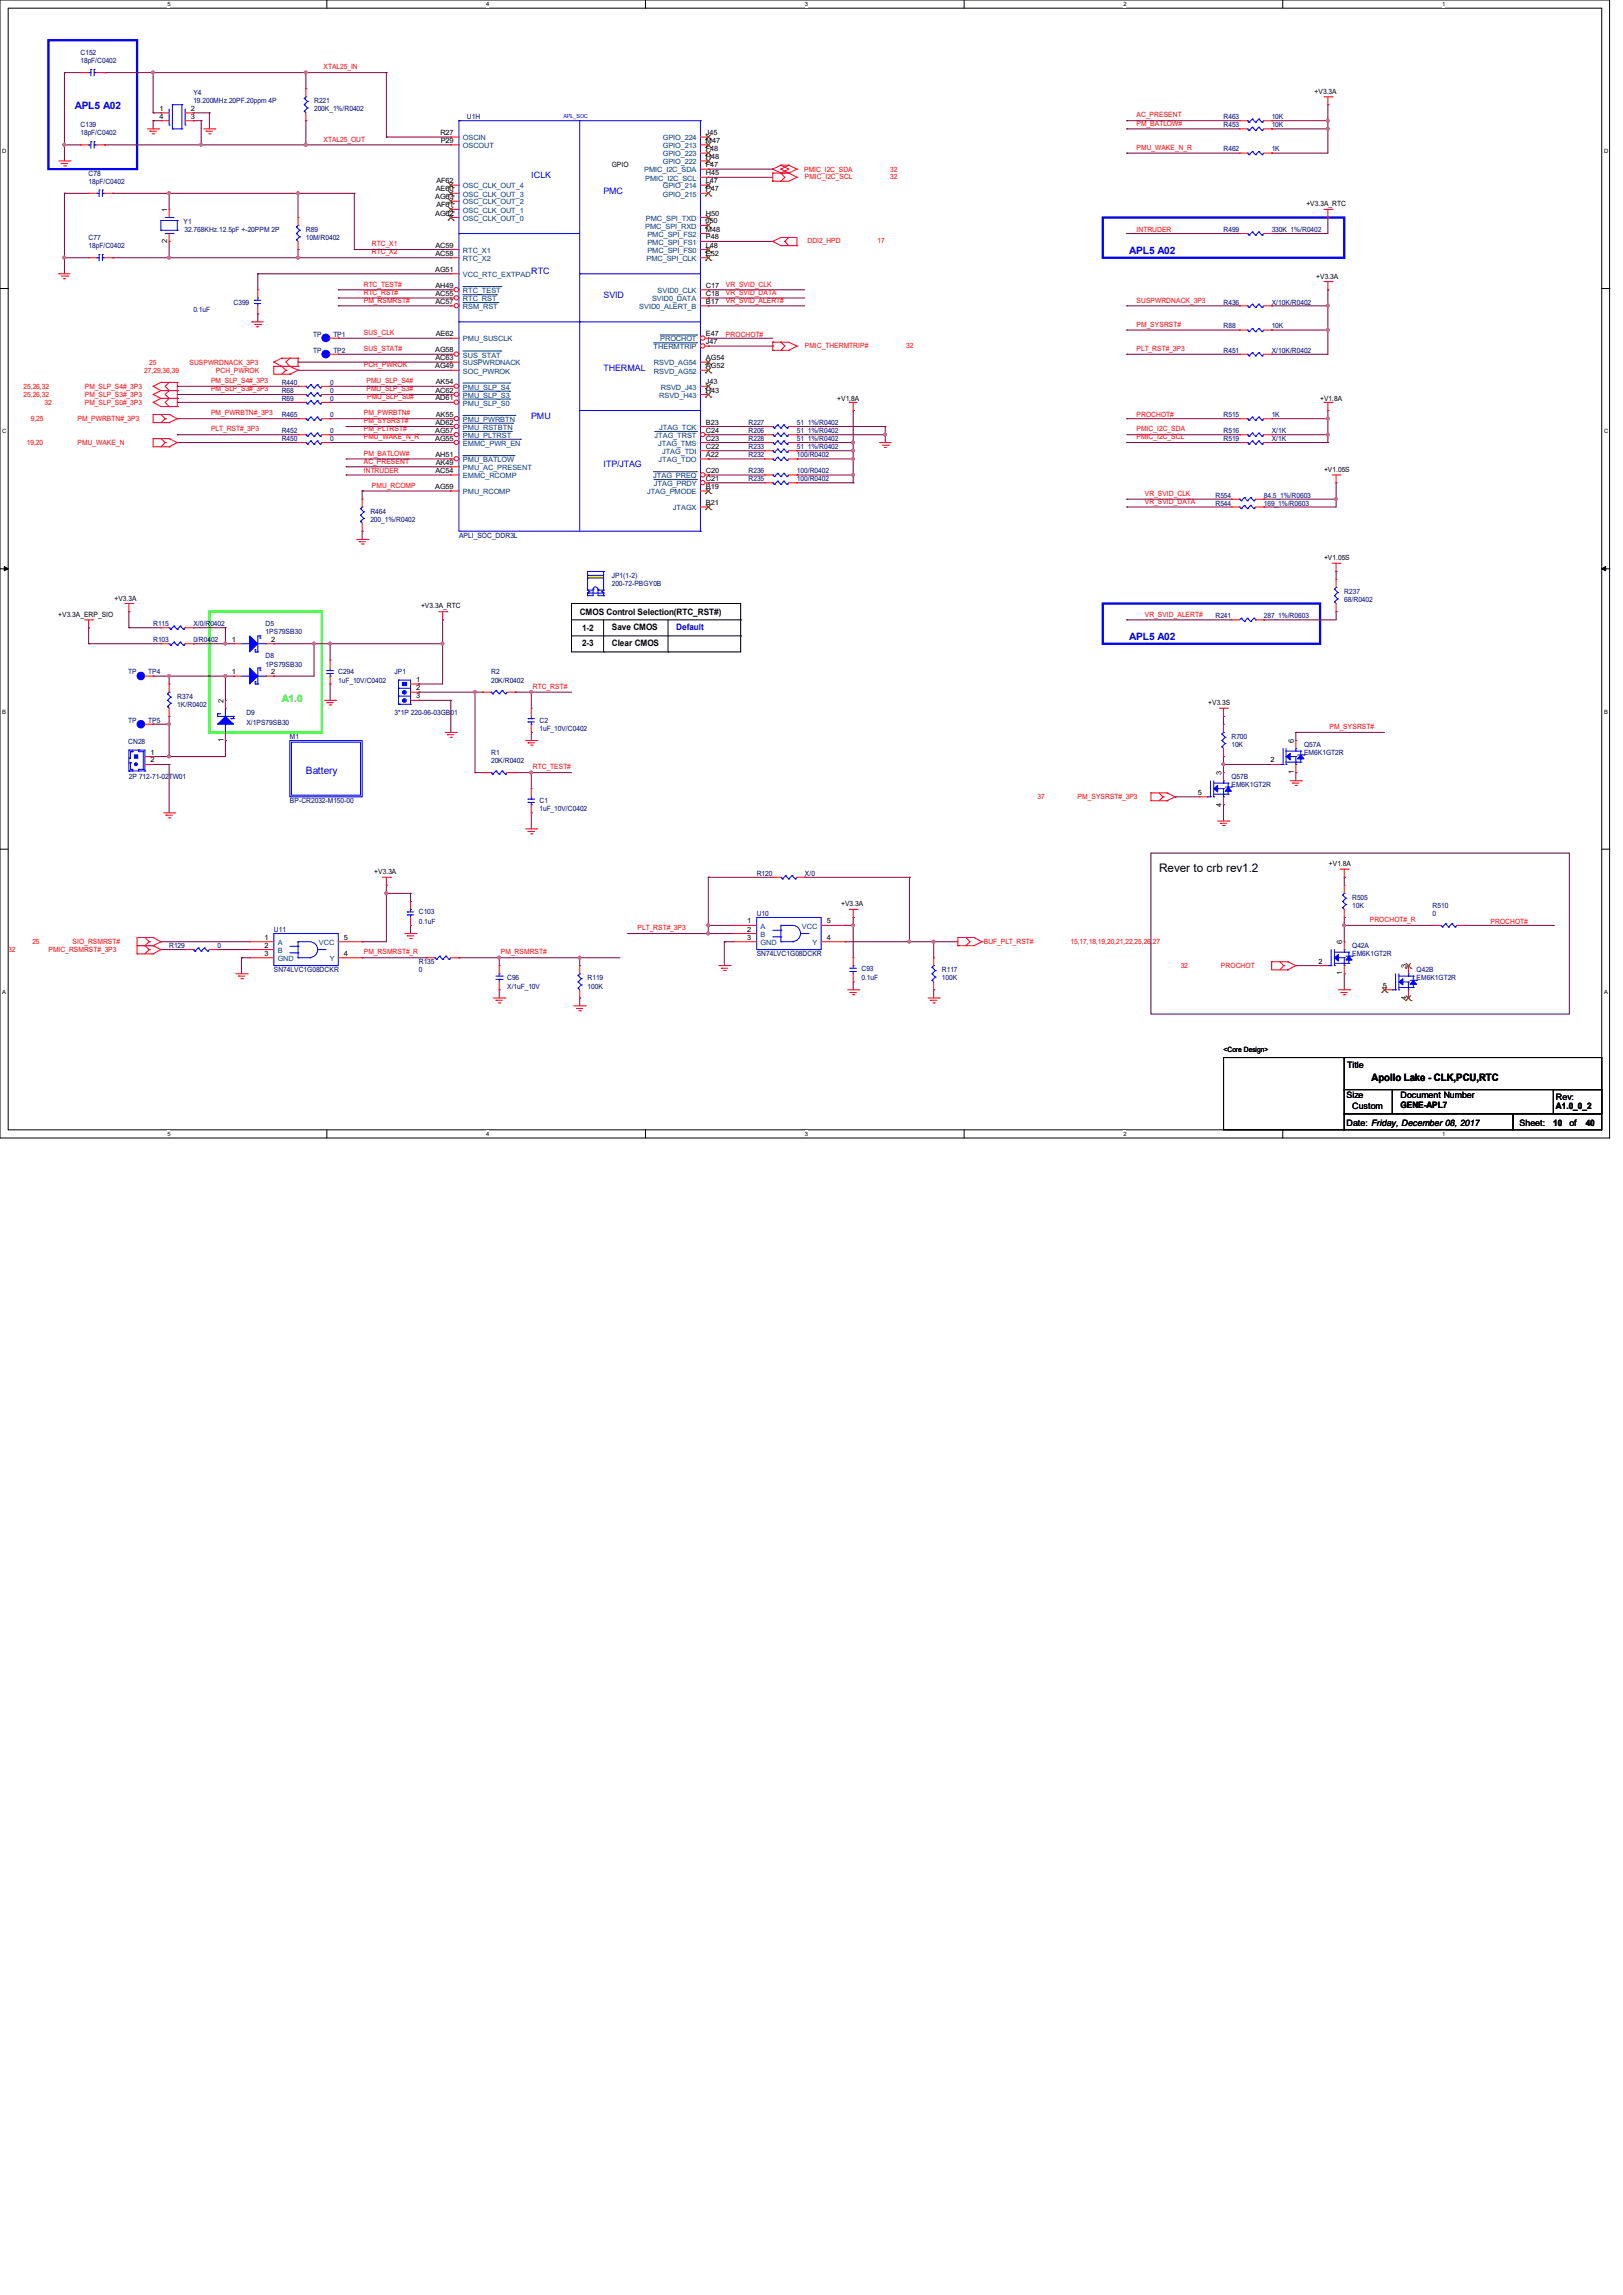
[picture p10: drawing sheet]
<svg xmlns="http://www.w3.org/2000/svg" width="210mm" height="297mm" viewBox="0 0 210 297" stroke-linecap="round" stroke-linejoin="round" font-family="sans-serif">
<defs><g id="words">
<text font-size="1.5" x="150" y="112.9">Rever to crb rev1.2</text>
<g font-size="1.3" fill="#00f">
<text x="9.7" y="14.1">APL5 A02</text>
<text x="146.1" y="32.8">APL5 A02</text>
<text x="146.1" y="82.8">APL5 A02</text>
<text x="39.6" y="100.1">Battery</text>
</g>
<text font-size="1.3" fill="#0f0" x="36.4" y="90.8">A1.0</text>
<text font-size="1.3" x="177.5" y="139.9">Apollo Lake - CLK,PCU,RTC</text>
<g font-size="1.1" fill="#00f">
<text x="68.7" y="23">ICLK</text>
<text x="78.1" y="25.1">PMC</text>
<text x="68.7" y="35.5">RTC</text>
<text x="78.1" y="38.6">SVID</text>
<text x="78.1" y="48">THERMAL</text>
<text x="68.7" y="54.2">PMU</text>
<text x="78.1" y="60.5">ITP/JTAG</text>
<text x="87.5" y="81.6">Default</text>
</g>
<g font-size="1.1">
<text x="75" y="79.6">CMOS Control Selection(RTC_RST#)</text>
<text x="75.3" y="83.7">2-3</text>
<text x="75.3" y="81.7">1-2</text>
<text x="79.2" y="81.6">Save CMOS</text>
<text x="79.2" y="83.7">Clear CMOS</text>
<text x="174.2" y="142.1">Size</text>
<text x="174.3" y="138.2">Title</text>
<text x="175" y="143.5">Custom</text>
<text x="181.2" y="142.1">Document Number</text>
<text x="181.2" y="143.4">GENE-APL7</text>
<text x="201.3" y="142.3">Rev:</text>
<text x="201.3" y="143.6">A1.0_0_2</text>
<text x="174.2" y="145.8">Date: Friday, December 08, 2017</text>
<text x="196.6" y="145.8">Sheet:</text>
<text x="201" y="145.7">10</text>
<text x="203.1" y="145.8">of</text>
<text x="205.2" y="145.7">40</text>
</g>
<g font-size=".9" fill="#000080">
<text x="10.4" y="7.1">C152</text>
<text x="10.4" y="8.2">18pF/C0402</text>
<text x="10.4" y="16.5">C139</text>
<text x="10.4" y="17.5">18pF/C0402</text>
<text x="25" y="12.3">Y4</text>
<text x="25" y="13.4">19.200MHz.20PF.20ppm 4P</text>
<text x="40.6" y="13.4">R221</text>
<text x="40.6" y="14.4">200K_1%/R0402</text>
<text x="60.4" y="15.5">U1H</text>
<text x="158.3" y="15.5">R463</text>
<text x="158.3" y="16.5">R453</text>
<text x="164.6" y="15.5">10K</text>
<text x="164.6" y="16.5">10K</text>
<text x="11.5" y="22.7">C78</text>
<text x="11.5" y="23.8">18pF/C0402</text>
<text x="158.3" y="19.6">R462</text>
<text x="164.6" y="19.6">1K</text>
<text x="23.7" y="29">Y1</text>
<text x="11.5" y="31.1">C77</text>
<text x="11.5" y="32.1">18pF/C0402</text>
<text x="23.9" y="30">32.768KHz.12.5pF +-20PPM 2P</text>
<text x="39.6" y="30">R89</text>
<text x="39.6" y="31.1">10M/R0402</text>
<text x="158.3" y="30">R499</text>
<text x="164.6" y="30">330K_1%/R0402</text>
<text x="25" y="40.4">0.1uF</text>
<text x="30.2" y="39.4">C399</text>
<text x="158.3" y="39.4">R436</text>
<text x="164.6" y="39.4">X/10K/R0402</text>
<text x="40.5" y="45.6">TP</text>
<text x="40.5" y="43.6">TP</text>
<text x="43.1" y="45.6">TP2</text>
<text x="43.1" y="43.6">TP1</text>
<text x="158.3" y="42.5">R88</text>
<text x="158.3" y="45.6">R451</text>
<text x="164.6" y="42.5">10K</text>
<text x="164.6" y="45.6">X/10K/R0402</text>
<text x="36.5" y="49.8">R440</text>
<text x="36.5" y="51.9">R69</text>
<text x="36.5" y="54">R465</text>
<text x="36.5" y="50.8">R68</text>
<text x="42.7" y="49.8">0</text>
<text x="42.7" y="51.9">0</text>
<text x="42.7" y="54">0</text>
<text x="42.7" y="50.8">0</text>
<text x="158.3" y="54">R515</text>
<text x="164.6" y="54">1K</text>
<text x="36.5" y="56">R452</text>
<text x="36.5" y="57.1">R450</text>
<text x="42.7" y="56">0</text>
<text x="42.7" y="57.1">0</text>
<text x="96.9" y="58.1">R233</text>
<text x="96.9" y="55">R227</text>
<text x="96.9" y="57.1">R228</text>
<text x="96.9" y="59.2">R232</text>
<text x="96.9" y="56">R206</text>
<text x="103.1" y="58.1">51_1%/R0402</text>
<text x="103.1" y="55">51_1%/R0402</text>
<text x="103.1" y="57.1">51_1%/R0402</text>
<text x="103.1" y="59.2">100/R0402</text>
<text x="103.1" y="56">51_1%/R0402</text>
<text x="158.3" y="57.1">R519</text>
<text x="158.3" y="56">R516</text>
<text x="164.6" y="57.1">X/1K</text>
<text x="164.6" y="56">X/1K</text>
<text x="96.9" y="61.3">R236</text>
<text x="96.9" y="62.3">R235</text>
<text x="103.1" y="61.3">100/R0402</text>
<text x="103.1" y="62.3">100/R0402</text>
<text x="157.3" y="65.4">R544</text>
<text x="157.3" y="64.4">R554</text>
<text x="163.5" y="65.4">169_1%/R0603</text>
<text x="163.5" y="64.4">84.5_1%/R0603</text>
<text x="47.9" y="66.5">R464</text>
<text x="47.9" y="67.5">200_1%/R0402</text>
<text x="59.4" y="69.6">APLI_SOC_DDR3L</text>
<text x="79.2" y="74.8">JP1(1-2)</text>
<text x="79.2" y="75.9">200-72-PBGY0B</text>
<text x="174" y="76.9">R237</text>
<text x="174" y="77.9">68/R0402</text>
<text x="19.8" y="83.1">R103</text>
<text x="19.8" y="81.1">R115</text>
<text x="25" y="83.1">0/R0402</text>
<text x="25" y="81.1">X/0/R0402</text>
<text x="34.4" y="81.1">D5</text>
<text x="34.4" y="82.1">1PS79SB30</text>
<text x="157.3" y="80">R241</text>
<text x="163.5" y="80">287_1%/R0603</text>
<text x="16.6" y="87.3">TP</text>
<text x="19.2" y="87.3">TP4</text>
<text x="34.4" y="85.2">D8</text>
<text x="34.4" y="86.3">1PS79SB30</text>
<text x="43.8" y="87.3">C294</text>
<text x="43.8" y="88.3">1uF_10V/C0402</text>
<text x="51.1" y="87.3">JP1</text>
<text x="63.5" y="87.3">R2</text>
<text x="63.5" y="88.3">20K/R0402</text>
<text x="16.6" y="93.6">TP</text>
<text x="19.2" y="93.6">TP5</text>
<text x="22.9" y="90.4">R374</text>
<text x="22.9" y="91.5">1K/R0402</text>
<text x="31.9" y="92.5">D9</text>
<text x="31.9" y="93.8">X/1PS79SB30</text>
<text x="37.5" y="95.6">M1</text>
<text x="51.1" y="92.5">3*1P 220-96-03GB01</text>
<text x="69.8" y="93.6">C2</text>
<text x="69.8" y="94.6">1uF_10V/C0402</text>
<text x="159.3" y="95.6">R700</text>
<text x="16.6" y="96.3">CN28</text>
<text x="16.7" y="100.8">2P 712-71-02TW01</text>
<text x="63.5" y="97.7">R1</text>
<text x="63.5" y="98.8">20K/R0402</text>
<text x="159.3" y="96.7">10K</text>
<text x="159.3" y="100.8">Q57B</text>
<text x="159.3" y="101.9">EM6K1GT2R</text>
<text x="168.7" y="96.7">Q57A</text>
<text x="168.7" y="97.7">EM6K1GT2R</text>
<text x="37.5" y="104">BP-CR2032-M150-00</text>
<text x="69.8" y="104">C1</text>
<text x="69.8" y="105">1uF_10V/C0402</text>
<text x="97.9" y="113.3">R120</text>
<text x="104.1" y="113.3">X/0</text>
<text x="54.2" y="118.3">C103</text>
<text x="54.2" y="119.6">0.1uF</text>
<text x="97.9" y="118.5">U10</text>
<text x="175" y="116.5">R505</text>
<text x="175" y="117.5">10K</text>
<text x="185.4" y="117.5">R510</text>
<text x="185.4" y="118.5">0</text>
<text x="21.9" y="122.7">R129</text>
<text x="28.2" y="122.7">0</text>
<text x="35.4" y="120.6">U11</text>
<text x="35.4" y="125.8">SN74LVC1G08DCKR</text>
<text x="54.2" y="124.8">R135</text>
<text x="54.2" y="125.8">0</text>
<text x="97.9" y="123.7">SN74LVC1G08DCKR</text>
<text x="111.5" y="125.6">C93</text>
<text x="121.9" y="125.8">R117</text>
<text x="175" y="122.7">Q42A</text>
<text x="175" y="123.7">EM6K1GT2R</text>
<text x="183.3" y="125.8">Q42B</text>
<text x="65.6" y="126.9">C96</text>
<text x="65.6" y="127.9">X/1uF_10V</text>
<text x="76" y="126.9">R119</text>
<text x="76" y="127.9">100K</text>
<text x="111.5" y="126.9">0.1uF</text>
<text x="121.9" y="126.9">100K</text>
<text x="183.3" y="126.9">EM6K1GT2R</text>
</g>
<g font-size=".9" fill="#f00">
<text x="41.9" y="9">XTAL25_IN</text>
<text x="147.1" y="16.3">PM_BATLOW#</text>
<text x="147.1" y="15.2">AC_PRESENT</text>
<text x="41.9" y="18.3">XTAL25_OUT</text>
<text x="104.1" y="22.2">PMIC_I2C_SDA</text>
<text x="104.1" y="23.2">PMIC_I2C_SCL</text>
<text x="115.2" y="23.2">32</text>
<text x="115.2" y="22.2">32</text>
<text x="147.1" y="19.4">PMU_WAKE_N_R</text>
<text x="48.1" y="32.9">RTC_X2</text>
<text x="48.1" y="31.9">RTC_X1</text>
<text x="104.5" y="31.5">DDI2_HPD</text>
<text x="113.5" y="31.5">17</text>
<text x="147.1" y="30">INTRUDER</text>
<text x="47.1" y="37.1">RTC_TEST#</text>
<text x="47.1" y="38.1">RTC_RST#</text>
<text x="47.1" y="39.2">PM_RSMRST#</text>
<text x="93.9" y="37.1">VR_SVID_CLK</text>
<text x="93.9" y="38.1">VR_SVID_DATA</text>
<text x="93.9" y="39.2">VR_SVID_ALERT#</text>
<text x="147.1" y="39.2">SUSPWRDNACK_3P3</text>
<text x="19.3" y="47.2">25</text>
<text x="24.5" y="47.2">SUSPWRDNACK_3P3</text>
<text x="47.1" y="47.5">PCH_PWROK</text>
<text x="47.1" y="45.4">SUS_STAT#</text>
<text x="47.1" y="43.3">SUS_CLK</text>
<text x="93.9" y="43.6">PROCHOT#</text>
<text x="104.1" y="45">PMIC_THERMTRIP#</text>
<text x="117.3" y="45">32</text>
<text x="147.1" y="42.3">PM_SYSRST#</text>
<text x="147.1" y="45.4">PLT_RST#_3P3</text>
<text x="3" y="50.3">25,26,32</text>
<text x="3" y="51.4">25,26,32</text>
<text x="5.8" y="52.4">32</text>
<text x="11" y="50.3">PM_SLP_S4#_3P3</text>
<text x="11" y="51.4">PM_SLP_S3#_3P3</text>
<text x="11" y="52.4">PM_SLP_S0#_3P3</text>
<text x="18.7" y="48.3">27,29,36,39</text>
<text x="27.3" y="49.6">PM_SLP_S4#_3P3</text>
<text x="27.3" y="50.6">PM_SLP_S3#_3P3</text>
<text x="27.3" y="53.8">PM_PWRBTN#_3P3</text>
<text x="27.9" y="48.3">PCH_PWROK</text>
<text x="47.1" y="53.8">PM_PWRBTN#</text>
<text x="47.4" y="50.6">PMU_SLP_S3#</text>
<text x="47.4" y="49.6">PMU_SLP_S4#</text>
<text x="47.5" y="51.6">PMU_SLP_S0#</text>
<text x="147.1" y="54">PROCHOT#</text>
<text x="3.5" y="57.6">19,20</text>
<text x="4" y="54.5">9,25</text>
<text x="10" y="54.5">PM_PWRBTN#_3P3</text>
<text x="10" y="57.6">PMU_WAKE_N</text>
<text x="27.3" y="55.8">PLT_RST#_3P3</text>
<text x="47.1" y="60">AC_PRESENT</text>
<text x="47.1" y="59">PM_BATLOW#</text>
<text x="47.1" y="55.8">PM_PLTRST#</text>
<text x="47.1" y="54.8">PM_SYSRST#</text>
<text x="47.1" y="56.9">PMU_WAKE_N_R</text>
<text x="147.1" y="55.8">PMIC_I2C_SDA</text>
<text x="147.1" y="56.9">PMIC_I2C_SCL</text>
<text x="47.1" y="61.3">INTRUDER</text>
<text x="48.1" y="63.1">PMU_RCOMP</text>
<text x="148.1" y="64.2">VR_SVID_CLK</text>
<text x="148.1" y="65.2">VR_SVID_DATA</text>
<text x="148.1" y="79.8">VR_SVID_ALERT#</text>
<text x="69" y="89.2">RTC_RST#</text>
<text x="172" y="94.4">PM_SYSRST#</text>
<text x="69" y="99.6">RTC_TEST#</text>
<text x="134.2" y="103.5">37</text>
<text x="139.4" y="103.5">PM_SYSRST#_3P3</text>
<text x="177.3" y="119.3">PROCHOT#_R</text>
<text x="192.9" y="119.5">PROCHOT#</text>
<text x="1.1" y="123.2">32</text>
<text x="4.2" y="122.2">25</text>
<text x="6.3" y="123.2">PMIC_RSMRST#_3P3</text>
<text x="9.4" y="122.2">SIO_RSMRST#</text>
<text x="47.1" y="123.5">PM_RSMRST#_R</text>
<text x="64.8" y="123.5">PM_RSMRST#</text>
<text x="82.5" y="120.4">PLT_RST#_3P3</text>
<text x="127.3" y="122.2">BUF_PLT_RST#</text>
<text x="138.5" y="122.2">15,17,18,19,20,21,22,25,26,27</text>
<text x="152.8" y="125.3">32</text>
<text x="158" y="125.3">PROCHOT</text>
</g>
<g font-size=".9">
<text x="20.7" y="14.4">1</text>
<text x="20.7" y="15.4">4</text>
<text x="24.7" y="15.4">3</text>
<text x="24.7" y="14.4">2</text>
<text x="57" y="17.5">R27</text>
<text x="91.4" y="17.5">J45</text>
<text x="170.1" y="12.1">+V3.3A</text>
<text x="56.5" y="23.7">AF62</text>
<text x="57" y="18.5">P29</text>
<text x="79.2" y="21.7">GPIO</text>
<text x="91.4" y="18.5">M47</text>
<text x="91.4" y="19.6">F48</text>
<text x="91.4" y="20.6">H48</text>
<text x="91.4" y="21.6">F47</text>
<text x="91.4" y="22.7">H45</text>
<text x="91.4" y="23.7">L47</text>
<text x="21.6" y="27.4" transform="rotate(-90 21.6 27.4)">1</text>
<text x="56.3" y="25.8">AG63</text>
<text x="56.3" y="27.9">AG62</text>
<text x="56.4" y="24.8">AE60</text>
<text x="56.5" y="26.8">AF61</text>
<text x="91.4" y="24.8">P47</text>
<text x="91.4" y="27.9">H50</text>
<text x="91.4" y="28.9">J50</text>
<text x="91.4" y="30">M48</text>
<text x="169" y="26.7">+V3.3A_RTC</text>
<text x="21.6" y="31.5" transform="rotate(-90 21.6 31.5)">2</text>
<text x="56.3" y="35.2">AG51</text>
<text x="56.3" y="33.1">AC58</text>
<text x="56.3" y="32">AC59</text>
<text x="91.4" y="31">P48</text>
<text x="91.4" y="32">L48</text>
<text x="91.4" y="33.1">E52</text>
<text x="56.3" y="38.3">AC55</text>
<text x="56.3" y="37.3">AH49</text>
<text x="56.3" y="39.3">AC57</text>
<text x="91.4" y="38.3">C18</text>
<text x="91.4" y="37.3">C17</text>
<text x="91.4" y="39.3">B17</text>
<text x="170.3" y="36.1">+V3.3A</text>
<text x="56.3" y="45.6">AG58</text>
<text x="56.3" y="47.7">AG49</text>
<text x="56.3" y="46.6">AC63</text>
<text x="56.4" y="43.5">AE62</text>
<text x="91.4" y="44.5">J47</text>
<text x="91.4" y="43.5">E47</text>
<text x="91.4" y="46.6">AG54</text>
<text x="91.4" y="47.7">AG52</text>
<text x="56.3" y="50.8">AC62</text>
<text x="56.3" y="51.8">AD61</text>
<text x="56.4" y="49.7">AK54</text>
<text x="56.4" y="53.9">AK55</text>
<text x="91.4" y="49.7">J43</text>
<text x="91.4" y="50.8">H43</text>
<text x="108.3" y="51.9">+V1.8A</text>
<text x="170.8" y="51.9">+V1.8A</text>
<text x="56.3" y="57">AG55</text>
<text x="56.3" y="56">AG57</text>
<text x="56.3" y="54.9">AD62</text>
<text x="56.3" y="59.1">AH51</text>
<text x="91.4" y="56">C24</text>
<text x="91.4" y="57">C23</text>
<text x="91.4" y="59.1">A22</text>
<text x="91.4" y="58.1">C22</text>
<text x="91.4" y="54.9">B23</text>
<text x="56.3" y="63.3">AG59</text>
<text x="56.3" y="61.2">AC54</text>
<text x="56.4" y="60.2">AK49</text>
<text x="91.4" y="61.2">C20</text>
<text x="91.4" y="62.2">C21</text>
<text x="91.4" y="63.3">B19</text>
<text x="91.4" y="65.4">B21</text>
<text x="171.3" y="61">+V1.05S</text>
<text x="14.8" y="77.7">+V3.3A</text>
<text x="171.3" y="72.5">+V1.05S</text>
<text x="7.5" y="79.8">+V3.3A_ERP_SIO</text>
<text x="30" y="83.1">1</text>
<text x="35.1" y="83.1">2</text>
<text x="54.5" y="78.7">+V3.3A_RTC</text>
<text x="30" y="87.2">1</text>
<text x="35.1" y="87.2">2</text>
<text x="53.8" y="88.3">1</text>
<text x="53.8" y="89.3">2</text>
<text x="28.9" y="90.9" transform="rotate(-90 28.9 90.9)">2</text>
<text x="53.8" y="90.4">3</text>
<text x="156.3" y="91.3">+V3.3S</text>
<text x="19.5" y="97.7">1</text>
<text x="19.5" y="98.7">2</text>
<text x="28.9" y="96.1" transform="rotate(-90 28.9 96.1)">1</text>
<text x="158.1" y="100.3" transform="rotate(-90 158.1 100.3)">3</text>
<text x="164.4" y="98.7">2</text>
<text x="167.4" y="100.2" transform="rotate(-90 167.4 100.2)">1</text>
<text x="167.4" y="96.1" transform="rotate(-90 167.4 96.1)">6</text>
<text x="155" y="102.9">5</text>
<text x="158.1" y="104.4" transform="rotate(-90 158.1 104.4)">4</text>
<text x="48.4" y="113.1">+V3.3A</text>
<text x="172" y="112.1">+V1.8A</text>
<text x="96.7" y="119.5">1</text>
<text x="107" y="119.5">5</text>
<text x="108.8" y="117.3">+V3.3A</text>
<text x="34.2" y="121.6">1</text>
<text x="34.2" y="122.6">2</text>
<text x="34.2" y="123.7">3</text>
<text x="44.5" y="121.6">5</text>
<text x="44.5" y="123.7">4</text>
<text x="96.7" y="120.6">2</text>
<text x="96.7" y="121.6">3</text>
<text x="107" y="121.6">4</text>
<text x="170.6" y="124.7">2</text>
<text x="173.7" y="122.2" transform="rotate(-90 173.7 122.2)">6</text>
<text x="182" y="125.3" transform="rotate(-90 182 125.3)">3</text>
<text x="173.7" y="126.2" transform="rotate(-90 173.7 126.2)">1</text>
<text x="178.9" y="127.8">5</text>
<text x="182" y="129.4" transform="rotate(-90 182 129.4)">4</text>
<text x="158.3" y="136.1">&lt;Core Design&gt;</text>
</g>
<g font-size=".9" fill="#004080">
<text x="59.9" y="19.2">OSCOUT</text>
<text x="59.9" y="18.2">OSCIN</text>
<text x="83.4" y="22.3">PMIC_I2C_SDA</text>
<text x="83.5" y="23.4">PMIC_I2C_SCL</text>
<text x="85.8" y="18.2">GPIO_224</text>
<text x="85.8" y="19.2">GPIO_213</text>
<text x="85.8" y="20.2">GPIO_223</text>
<text x="85.8" y="21.3">GPIO_222</text>
<text x="59.9" y="24.4">OSC_CLK_OUT_4</text>
<text x="59.9" y="25.4">OSC_CLK_OUT_3</text>
<text x="59.9" y="26.5">OSC_CLK_OUT_2</text>
<text x="59.9" y="27.5">OSC_CLK_OUT_1</text>
<text x="59.9" y="28.6">OSC_CLK_OUT_0</text>
<text x="83.5" y="29.6">PMC_SPI_RXD</text>
<text x="83.6" y="28.6">PMC_SPI_TXD</text>
<text x="85.8" y="24.4">GPIO_214</text>
<text x="85.8" y="25.4">GPIO_215</text>
<text x="59.9" y="35.9">VCC_RTC_EXTPAD</text>
<text x="59.9" y="33.8">RTC_X2</text>
<text x="59.9" y="32.7">RTC_X1</text>
<text x="83.7" y="33.8">PMC_SPI_CLK</text>
<text x="83.8" y="30.6">PMC_SPI_FS2</text>
<text x="83.8" y="31.7">PMC_SPI_FS1</text>
<text x="83.8" y="32.7">PMC_SPI_FS0</text>
<text x="59.9" y="39">RTC_RST</text>
<text x="59.9" y="37.9">RTC_TEST</text>
<text x="59.9" y="40">RSM_RST</text>
<text x="82.7" y="40">SVID0_ALERT_B</text>
<text x="84.4" y="39">SVID0_DATA</text>
<text x="85.1" y="37.9">SVID0_CLK</text>
<text x="59.9" y="44.2">PMU_SUSCLK</text>
<text x="59.9" y="46.3">SUS_STAT</text>
<text x="59.9" y="47.3">SUSPWRDNACK</text>
<text x="84.6" y="45.2">THERMTRIP</text>
<text x="84.6" y="47.3">RSVD_AG54</text>
<text x="85.4" y="44.2">PROCHOT</text>
<text x="59.9" y="50.4">PMU_SLP_S4</text>
<text x="59.9" y="51.5">PMU_SLP_S3</text>
<text x="59.9" y="52.5">PMU_SLP_S0</text>
<text x="59.9" y="48.3">SOC_PWROK</text>
<text x="84.6" y="48.3">RSVD_AG52</text>
<text x="85.3" y="51.5">RSVD_H43</text>
<text x="85.5" y="50.4">RSVD_J43</text>
<text x="59.9" y="57.7">EMMC_PWR_EN</text>
<text x="59.9" y="55.6">PMU_RSTBTN</text>
<text x="59.9" y="54.6">PMU_PWRBTN</text>
<text x="59.9" y="56.7">PMU_PLTRST</text>
<text x="59.9" y="59.8">PMU_BATLOW</text>
<text x="84.7" y="56.7">JTAG_TRST</text>
<text x="85.2" y="57.7">JTAG_TMS</text>
<text x="85.2" y="59.8">JTAG_TDO</text>
<text x="85.3" y="55.6">JTAG_TCK</text>
<text x="85.7" y="58.8">JTAG_TDI</text>
<text x="59.9" y="60.8">PMU_AC_PRESENT</text>
<text x="59.9" y="64">PMU_RCOMP</text>
<text x="59.9" y="61.9">EMMC_RCOMP</text>
<text x="83.7" y="64">JTAG_PMODE</text>
<text x="84.5" y="61.9">JTAG_PREQ</text>
<text x="84.6" y="62.9">JTAG_PRDY</text>
<text x="87.1" y="66">JTAGX</text>
<text x="35.9" y="122.3">A</text>
<text x="35.9" y="123.3">B</text>
<text x="35.9" y="124.4">GND</text>
<text x="41.3" y="122.3">VCC</text>
<text x="42.7" y="124.4">Y</text>
<text x="98.4" y="120.2">A</text>
<text x="98.4" y="121.2">B</text>
<text x="98.4" y="122.3">GND</text>
<text x="103.8" y="120.2">VCC</text>
<text x="105.2" y="122.3">Y</text>
</g>
<g font-size=".8">
<text x="21.7" y=".8">5</text>
<text x="62.9" y=".8">4</text>
<text x="104.1" y=".8">3</text>
<text x="145.4" y=".8">2</text>
<text x="186.6" y=".8">1</text>
<text x=".3" y="19.8">D</text>
<text x="207.6" y="19.8">D</text>
<text x=".3" y="56.1">C</text>
<text x="207.6" y="56.1">C</text>
<text x=".3" y="92.4">B</text>
<text x="207.6" y="92.4">B</text>
<text x=".3" y="128.7">A</text>
<text x="207.6" y="128.7">A</text>
<text x="21.7" y="147">5</text>
<text x="62.9" y="147">4</text>
<text x="104.1" y="147">3</text>
<text x="145.4" y="147">2</text>
<text x="186.6" y="147">1</text>
</g>
<text font-size=".7" fill="#00f" x="72.9" y="15.2">APL_SOC</text>
</g></defs>
<path d="M0 0h208.3v147.3h-208.3zM1.1 1.1h206.2v145.1h-206.2z" fill="none" stroke="#000" stroke-width=".13"/>
<g fill="#fff">
<path d="M21.7 .1h.4v.8h-.4z"/>
<path d="M21.7 146.3h.4v.9h-.4z"/>
</g>
<path d="M42.3 0v1.1M42.3 146.2v1.1" fill="none" stroke="#000" stroke-width=".13"/>
<g fill="#fff">
<path d="M62.9 .1h.4v.8h-.4z"/>
<path d="M62.9 146.3h.4v.9h-.4z"/>
</g>
<path d="M83.5 0v1.1M83.5 146.2v1.1" fill="none" stroke="#000" stroke-width=".13"/>
<g fill="#fff">
<path d="M104.1 .1h.4v.8h-.4z"/>
<path d="M104.1 146.3h.4v.9h-.4z"/>
</g>
<path d="M124.8 0v1.1M124.8 146.2v1.1" fill="none" stroke="#000" stroke-width=".13"/>
<g fill="#fff">
<path d="M145.4 .1h.4v.8h-.4z"/>
<path d="M145.4 146.3h.4v.9h-.4z"/>
</g>
<path d="M166 0v1.1M166 146.2v1.1" fill="none" stroke="#000" stroke-width=".13"/>
<g fill="#fff">
<path d="M186.6 .1h.4v.8h-.4z"/>
<path d="M186.6 146.3h.4v.9h-.4z"/>
<path d="M.3 19.2h.5v.8h-.5z"/>
<path d="M207.6 19.2h.5v.8h-.5z"/>
<path d="M.3 55.5h.5v.8h-.5z"/>
<path d="M207.6 55.5h.5v.8h-.5z"/>
</g>
<path d="M0 37.3h1.1M207.3 37.3h1" fill="none" stroke="#000" stroke-width=".13"/>
<g fill="#fff">
<path d="M.3 91.7h.5v.8h-.5z"/>
<path d="M207.6 91.7h.4v.8h-.4z"/>
</g>
<path d="M0 73.6h1.1M207.3 73.6h1" fill="none" stroke="#000" stroke-width=".13"/>
<path d="M.6 73.3l.5 .3-.5 .3zM207.3 73.6l.5-.3v.6z" fill="#000" stroke="#000" stroke-width=".13"/>
<g fill="#fff">
<path d="M.3 128h.5v.8h-.5z"/>
<path d="M207.6 128h.4v.8h-.4z"/>
</g>
<g fill="none" stroke="#000" stroke-width=".13">
<path d="M74 78.1h21.8v6.3h-21.8zM74 80.2h21.8M74 82.3h21.8M78.1 84.4h.1M78.1 80.2v4.2M86.4 84.4h.1M86.4 80.2v4.2M95.8 80.2h.1M95.8 82.3h.1M0 109.9h1.1M207.3 109.9h1M158.3 136.9h15.6v9.3h-15.6z"/>
<path d="M173.9 136.9h33.4v4.1h-33.4zM173.9 141h6.3v3.1h-6.3zM173.9 144.1h21.9v2.1h-21.9zM180.2 141h27.1v3.1h-27.1zM195.8 144.1h11.5v2.1h-11.5zM201 141h6.3v3.1h-6.3z"/>
</g>
<path d="M148.9 110.4h54.2v20.8h-54.2z" fill="none" stroke="#400040" stroke-width=".13"/>
<path d="M6.3 5.2h11.4v16.7h-11.4zM142.7 28.2h31.2v5.2h-31.2zM142.7 78.1h28.1v5.2h-28.1z" fill="none" stroke="#00f" stroke-width=".3"/>
<path d="M76 74.5h2.1v.3h-2.1z" fill-rule="evenodd" fill="#ff0" stroke="#ff0" stroke-width=".13"/>
<path d="M27.1 79.2h14.6v15.6h-14.6z" fill="none" stroke="#0f0" stroke-width=".3"/>
<g fill="none" stroke="#800040" stroke-width=".13">
<path d="M8.3 9.4h.1M8.3 18.8h.1M8.3 9.4h2.1M8.3 18.8h2.1M8.3 9.4v11.4M13.5 18.8h.1M13.5 9.4h.1M13.5 9.4h36.5M13.5 18.8h44.8M19.8 14.6h.1M19.8 15.6h.1M19.8 9.4h.1"/>
<path d="M19.8 14.6h1M19.8 15.6h1M19.8 9.4v5.2M19.8 15.6v1.1M25 14.6h.1M25 15.6h.1M25 14.6h2.1M25 15.6h1M26 15.6h.1M26 15.6v3.2M27.1 14.6h.1M27.1 14.6v2.1"/>
<path d="M39.6 9.4h.1M39.6 18.8h.1M39.6 15.6h.1M39.6 9.4v2.1M39.6 15.6v3.2M50 9.4h.1M50 17.7h.1M50 9.4v8.3M50 17.7h8.3M145.8 19.8h.1M145.8 16.7h.1M145.8 15.6h.1"/>
<path d="M145.8 15.6h14.6M145.8 19.8h14.6M145.8 16.7h14.6M164.5 19.8h.1M164.5 16.7h.1M164.5 15.6h.1M164.5 15.6h7.3M164.5 16.7h7.3M171.8 16.7h.1M171.8 15.6h.1M171.8 13.5h.1M171.8 13.5v6.3h-7.3"/>
<path d="M8.3 25h.1M8.3 33.4h.1M8.3 25v10.4M8.3 25h3.2M8.3 33.4h3.2M14.6 33.4h.1M14.6 25h.1M14.6 25h31.2M14.6 33.4h43.7M21.9 25h.1M21.9 31.2h.1M21.9 33.4h.1"/>
<path d="M21.9 25v2.1M21.9 31.2v2.2M33.4 35.4h.1M33.4 35.4h24.9M33.4 35.4v2.1M38.6 32.3h.1M38.6 25h.1M38.6 33.4h.1M38.6 25v3.2M38.6 32.3v1.1M43.8 37.5h.1M43.8 38.6h.1"/>
<path d="M43.8 39.6h.1M43.8 37.5h14.5M43.8 38.6h14.5M43.8 39.6h14.5M45.8 25h.1M45.8 32.3h.1M45.8 25v7.3M45.8 32.3h12.5M91.7 37.5h.1M91.7 38.6h.1M91.7 39.6h.1M91.7 22.9h.1"/>
<path d="M91.7 37.5h12.4M91.7 38.6h12.4M91.7 39.6h12.4M91.7 31.2h8.3M91.7 21.9h8.3M91.7 22.9h8.3M100 31.2h.1M100 21.9h.1M145.8 30.2h.1M145.8 39.6h.1M145.8 39.6h14.6M145.8 30.2h14.6"/>
<path d="M164.5 30.2h.1M164.5 39.6h.1M164.5 39.6h7.3M171.8 39.6h.1M171.8 28.2h.1M171.8 37.5h.1M171.8 28.2v2h-7.3M171.8 37.5v8.3h-7.3M22.9 56.3h.1M22.9 50h.1M22.9 51.1h.1M22.9 54.2h.1"/>
<path d="M22.9 52.1h.1M22.9 57.3h.1M22.9 56.3h15.7M22.9 57.3h15.7M22.9 54.2h15.7M22.9 51.1h15.7M22.9 50h15.7M22.9 52.1h15.7M33.4 40.6h.1M33.4 40.6v1.1M38.6 47.9h.1M38.6 46.9h.1"/>
<path d="M38.6 47.9h19.7M38.6 46.9h19.7M42.7 51.1h.1M42.7 54.2h.1M42.7 56.3h.1M42.7 50h.1M42.7 57.3h.1M42.7 52.1h.1M42.7 56.3h15.6M42.7 57.3h15.6M42.7 54.2h15.6M42.7 51.1h15.6"/>
<path d="M42.7 50h15.6M42.7 52.1h15.6M43.8 45.8h.1M43.8 43.8h.1M43.8 43.8h14.5M43.8 45.8h14.5M44.8 59.4h.1M44.8 55.2h.1M44.8 55.2h13.5M44.8 59.4h13.5M91.7 55.2h.1M91.7 56.3h.1"/>
<path d="M91.7 58.3h.1M91.7 57.3h.1M91.7 59.4h.1M91.7 43.8h.1M91.7 55.2h7.2M91.7 56.3h7.2M91.7 58.3h7.2M91.7 57.3h7.2M91.7 59.4h7.2M91.7 43.8h8.3M91.7 44.8h8.3M100 44.8h.1"/>
<path d="M103.1 55.2h.1M103.1 56.3h.1M103.1 57.3h.1M103.1 58.3h.1M103.1 59.4h.1M103.1 55.2h11.5M103.1 56.3h11.5M103.1 58.3h7.3M103.1 57.3h7.3M103.1 59.4h7.3M110.4 53.1h.1M110.4 59.4h.1"/>
<path d="M110.4 57.3h.1M110.4 58.3h.1M110.4 53.1v9.4M114.6 56.3h.1M114.6 55.2h.1M114.6 55.2v2.1M145.8 54.2h.1M145.8 42.7h.1M145.8 45.8h.1M145.8 57.3h.1M145.8 56.3h14.6M145.8 57.3h14.6"/>
<path d="M145.8 54.2h14.6M145.8 42.7h14.6M145.8 45.8h14.6M160.4 56.3h.1M164.5 54.2h.1M164.5 42.7h.1M164.5 45.8h.1M164.5 57.3h.1M164.5 56.3h7.3M164.5 57.3h7.3M164.5 54.2h7.3M164.5 42.7h7.3"/>
<path d="M171.8 53.1h.1M171.8 42.7h.1M171.8 56.3h.1M171.8 54.2h.1M171.8 57.3h.1M171.8 53.1v4.2M16.7 79.2h.1M16.7 79.2v2M44.8 60.4h.1M44.8 61.5h.1M44.8 61.5h13.5M44.8 60.4h13.5"/>
<path d="M46.9 63.5h.1M46.9 68.7h.1M46.9 63.5h11.4M46.9 63.5v1.1M46.9 68.7v1.1M91.7 61.5h.1M91.7 62.5h.1M91.7 61.5h7.2M91.7 62.5h7.2M103.1 61.5h.1M103.1 61.5h7.3M103.1 62.5h7.3"/>
<path d="M110.4 62.5h.1M110.4 61.5h.1M145.8 64.6h.1M145.8 65.6h.1M145.8 64.6h13.5M145.8 65.6h13.5M163.5 64.6h.1M163.5 65.6h.1M163.5 64.6h9.4M172.9 62.5h.1M172.9 64.6h.1M172.9 79.2h.1"/>
<path d="M172.9 74h.1M172.9 62.5v3.1h-9.4M172.9 74v1M172.9 79.2v1h-9.4M11.5 81.2h.1M11.5 83.3h.1M11.5 81.2v2.1M11.5 83.3h9.3M16.7 81.2h.1M16.7 81.2h4.1M19.8 97.9h.1M19.8 87.5h.1"/>
<path d="M19.8 93.7h.1M19.8 98.9h.1M19.8 98.9h2.1M19.8 87.5h10.4M19.8 93.7h2.1M21.9 92.7h.1M21.9 97.9h.1M21.9 98.9h.1M21.9 87.5h.1M21.9 93.7h.1M21.9 87.5v1M21.9 92.7v5.2"/>
<path d="M21.9 98.9v6.3M25 81.2h.1M25 83.3h.1M25 83.3h5.2M25 81.2h4.2M29.2 81.2h.1M29.2 83.3h.1M29.2 87.5h.1M29.2 95.8h.1M29.2 95.8v2.1h-9.4M29.2 81.2v2.1M29.2 87.5v3.1"/>
<path d="M35.4 87.5h.1M35.4 83.3h.1M35.4 83.3h21.9M40.6 83.3h.1M40.6 83.3v4.2h-5.2M42.7 83.3h.1M42.7 88.5h.1M42.7 83.3v2.1M42.7 88.5v2.1M54.2 88.5h.1M54.2 90.6h.1M54.2 89.6h.1"/>
<path d="M54.2 90.6h4.1M54.2 89.6h8.3M57.3 80.2h.1M57.3 83.3h.1M57.3 80.2v8.3h-3.1M58.3 90.6h.1M58.3 90.6v4.2M61.5 89.6h.1M61.5 100h.1M61.5 100h1M61.5 89.6v10.4M66.7 100h.1"/>
<path d="M66.7 89.6h.1M66.7 100h7.3M66.7 89.6h7.3M68.7 100h.1M68.7 89.6h.1M68.7 94.8h.1M68.7 89.6v2.1M68.7 94.8v1M68.7 100v2.1M145.8 80.2h.1M145.8 80.2h13.5M158.3 92.7h.1"/>
<path d="M158.3 98.9h.1M158.3 97.9h.1M158.3 92.7v1M158.3 97.9v2.1M158.3 98.9h6.2M163.5 80.2h.1M167.7 94.8h.1M167.7 100h.1M167.7 94.8h11.5M167.7 94.8v1M167.7 100v1M50 114.6h.1"/>
<path d="M50 115.6h.1M50 114.6v7.3h-3.1M50 115.6h3.1M53.1 115.6h.1M53.1 119.8h.1M53.1 115.6v1.1M53.1 119.8v1M68.7 105.2h.1M68.7 105.2v2.1M91.7 113.5h.1M91.7 119.8h.1M91.7 113.5h8.3"/>
<path d="M91.7 119.8h3.1M91.7 113.5v7.3M104.1 113.5h.1M104.1 113.5h13.6M109.3 119.8h.1M109.3 119.8h1.1M110.4 119.8h.1M110.4 118.7h.1M110.4 118.7v5.3M117.7 113.5h.1M117.7 113.5v8.4M152.1 103.1h.1"/>
<path d="M152.1 103.1h3.1M158.3 104.1h.1M158.3 104.1v2.2M173.9 113.5h.1M173.9 119.8h.1M173.9 118.7h.1M173.9 119.8h11.5M173.9 113.5v1.1M173.9 118.7v3.2M189.6 119.8h11.4M201 119.8h.1M20.8 121.9h.1"/>
<path d="M20.8 122.9h.1M20.8 122.9h3.2M20.8 121.9h11.5M28.2 122.9h.1M28.2 122.9h4.1M31.2 124h.1M31.2 124h1.1M31.2 124v2M46.9 121.9h.1M46.9 124h.1M46.9 124h8.3M59.4 124h.1"/>
<path d="M59.4 124h20.8M64.6 128.1h.1M64.6 124h.1M64.6 124v1M64.6 128.1v1.1M75 124h.1M75 129.2h.1M75 124v1M75 129.2v1M81.2 120.8h.1M81.2 120.8h13.6M91.7 120.8h.1"/>
<path d="M93.7 121.9h.1M93.7 121.9h1.1M93.7 121.9v3.1M109.3 121.9h.1M109.3 121.9h14.7M110.4 127.1h.1M110.4 127.1v1M117.7 121.9h.1M120.8 128.1h.1M120.8 121.9h.1M120.8 121.9v2.1M120.8 128.1v1.1"/>
<path d="M167.7 125h.1M167.7 125h3.1M173.9 126h.1M173.9 126v2.1"/>
</g>
<g fill="#f0f" stroke="#f0f" stroke-width=".13">
<circle cx="39.6" cy="18.7" r=".19"/>
<circle cx="26" cy="18.7" r=".19"/>
<circle cx="19.8" cy="9.4" r=".19"/>
<circle cx="39.6" cy="9.4" r=".19"/>
<circle cx="8.3" cy="18.7" r=".19"/>
<circle cx="114.5" cy="56.2" r=".19"/>
<circle cx="110.4" cy="57.3" r=".19"/>
<circle cx="110.4" cy="58.3" r=".19"/>
<circle cx="110.4" cy="59.4" r=".19"/>
<circle cx="110.4" cy="61.4" r=".19"/>
<circle cx="8.3" cy="33.3" r=".19"/>
<circle cx="38.5" cy="33.3" r=".19"/>
<circle cx="38.5" cy="25" r=".19"/>
<circle cx="21.9" cy="25" r=".19"/>
<circle cx="21.9" cy="33.3" r=".19"/>
<circle cx="75" cy="123.9" r=".19"/>
<circle cx="50" cy="115.6" r=".19"/>
<circle cx="171.8" cy="42.7" r=".19"/>
<circle cx="158.3" cy="98.9" r=".19"/>
<circle cx="171.8" cy="16.7" r=".19"/>
<circle cx="171.8" cy="15.6" r=".19"/>
<circle cx="171.8" cy="39.6" r=".19"/>
<circle cx="64.6" cy="123.9" r=".19"/>
<circle cx="117.7" cy="121.9" r=".19"/>
<circle cx="91.6" cy="119.7" r=".19"/>
<circle cx="91.6" cy="120.8" r=".19"/>
<circle cx="110.4" cy="119.7" r=".19"/>
<circle cx="120.8" cy="121.9" r=".19"/>
<circle cx="172.9" cy="64.6" r=".19"/>
<circle cx="171.8" cy="56.2" r=".19"/>
<circle cx="171.8" cy="54.2" r=".19"/>
<circle cx="173.9" cy="119.7" r=".19"/>
<circle cx="68.7" cy="100" r=".19"/>
<circle cx="61.4" cy="89.6" r=".19"/>
<circle cx="21.9" cy="93.7" r=".19"/>
<circle cx="29.1" cy="83.3" r=".19"/>
<circle cx="57.3" cy="83.3" r=".19"/>
<circle cx="42.7" cy="83.3" r=".19"/>
<circle cx="40.6" cy="83.3" r=".19"/>
<circle cx="21.9" cy="97.9" r=".19"/>
<circle cx="29.1" cy="87.5" r=".19"/>
<circle cx="21.9" cy="87.5" r=".19"/>
<circle cx="68.7" cy="89.6" r=".19"/>
</g>
<g fill="none" stroke="#f00" stroke-width=".13">
<path d="M10.4 9.4h.1M10.4 9.4h1.1M12.5 9.4h1M13.5 9.4h.1M19.1 16.7h1.4M19.4 17h.1M19.4 17h.8M19.7 17.3h.2M19.9 17.3h.1M20.5 16.7h.1M20.8 14.6h.1M20.8 15.6h.1"/>
<path d="M20.8 15.6h1.1M20.8 14.6h1.1M24 15.6h1M24 14.6h1M25 15.6h.1M25 14.6h.1M26.4 16.7h1.4M26.7 17h.1M26.7 17h.8M27 17.3h.2M27.2 17.3h.1M27.8 16.7h.1"/>
<path d="M58.3 18.8h.1M58.3 17.7h.1M58.3 18.8h1.1M58.3 17.7h1.1M160.4 19.8h.1M160.4 15.6h.1M160.4 19.8h1M160.4 15.6h1M163.5 19.8h1M163.5 15.6h1M164.5 19.8h.1M164.5 15.6h.1"/>
<path d="M171.3 12.5h1.1M171.8 13.5h.1M171.8 12.5v1M172.4 12.5h.1M7.6 35.4h.1M7.6 20.8h1.5M7.6 35.4h1.5M7.9 21.2h.1M7.9 21.2h.9M7.9 35.7h.9M8.3 36.1h.1M8.3 21.5h.2"/>
<path d="M8.3 36.1h.2M8.5 21.5h.1M8.8 35.7h.1M9.1 20.8h.1M38.6 32.3h.1M38.6 28.2h.1M38.6 28.2v1M38.6 31.2v1.1M58.3 24h.1M58.3 25h.1M58.3 26h.1M58.3 27.1h.1"/>
<path d="M58.3 28.2h.1M58.3 27.1h1.1M58.3 24h1.1M58.3 25h1.1M58.3 26h1.1M58.3 28.2h1.1M90.6 39.6h1.1M90.6 38.6h1.1M90.6 37.5h1.1M91.7 38.6h.1M91.7 37.5h.1M91.7 39.6h.1"/>
<path d="M100 31.2h.1M100 21.9h.1M100 23.5h.1M100 22.4h.1M100 31.2l1 .6M100 22.4v1.1M100 22.4h2.1M100 21.9l1 .5M101 30.7h.1M101 31.8h.1M101 21.4h.1M101 22.4h.1"/>
<path d="M101 21.9h.1M101 23.5h.1M101 30.7h2.1v1.1M101 31.8h2.1M101 30.7l-1 .5M101 21.4h1.1M101 21.4l-1 .5M101 21.4l1.1 .5-1.1 .5M101 21.9l1.1 .5M101 22.4l.6 .5-.6 .6M101.6 31.2h.1M101.6 31.2l.5 .6"/>
<path d="M102.1 22.4h.1M102.1 21.4h.1M102.1 30.7l-.5 .5M102.1 21.4l1 .5M102.1 21.4l-1.1 .5M102.1 22.4l1 .5M103.1 31.8h.1M103.1 21.9h.1M103.1 22.9h.1M103.1 21.9l-1 .5M103.1 22.9l-1 .6h-2.1M160.4 39.6h.1"/>
<path d="M160.4 30.2h.1M160.4 39.6h1M160.4 30.2h1M163.5 39.6h1M163.5 30.2h1M164.5 39.6h.1M164.5 30.2h.1M171.3 27.1h1.1M171.3 36.4h1.1M171.8 28.2h.1M171.8 37.5h.1M171.8 27.1v1.1"/>
<path d="M171.8 36.4v1.1M172.4 27.1h.1M172.4 36.4h.1M19.8 53.6h.1M19.8 50h.1M19.8 51.1h.1M19.8 52.1h.1M19.8 56.8h.1M19.8 53.6v1.1h2.1M19.8 53.6h2.1M19.8 56.8v1h2.1M19.8 50l1 .5"/>
<path d="M19.8 51.1l1 .5M19.8 52.1l1 .5h2.1M19.8 56.8h2.1M20.8 49.5h.1M20.8 50.5h.1M20.8 51.6h.1M20.8 53.6l.6 .6M20.8 50.5h2.1M20.8 49.5l-1 .5M20.8 49.5h2.1M20.8 51.6h2.1M20.8 50.5l-1 .6"/>
<path d="M20.8 51.6l-1 .5M20.8 56.8l.6 .5M21.4 54.2h.1M21.4 57.3h.1M21.4 54.2l-.6 .5M21.4 57.3l-.6 .5M21.9 54.7h.1M21.9 53.6h.1M21.9 50.5h.1M21.9 49.5h.1M21.9 51.6h.1M21.9 52.6h.1"/>
<path d="M21.9 57.8h.1M21.9 56.8h.1M21.9 53.6l1 .6M21.9 49.5l-.5 .5 .5 .5M21.9 50.5l-.5 .6 .5 .5M21.9 51.6l-.5 .5 .5 .5M21.9 56.8l1 .5M22.9 54.2h.1M22.9 50.5h.1M22.9 49.5h.1M22.9 51.6h.1M22.9 52.6h.1"/>
<path d="M22.9 57.3h.1M22.9 54.2l-1 .5M22.9 49.5v3.1M22.9 57.3l-1 .5M32.6 41.7h.1M32.6 41.7h1.5M32.9 42h.8M33.2 42.3h.1M33.2 42.3h.2M33.7 42h.1M35.4 47.4h.1M35.4 46.9h.1"/>
<path d="M35.4 47.4v1h2.1M35.4 47.4h3.2M35.4 46.9l1 .5 .6 .5M36.4 46.4h.1M36.4 46.4l-1 .5M36.4 46.4h2.2M37 47.9h.1M37 47.9l-.6 .5M37.5 48.4h.1M37.5 47.4h.1M37.5 46.4h.1M37.5 47.4l1.1 .5"/>
<path d="M37.5 46.4l-.5 .5 .5 .5M38.6 47.9h.1M38.6 47.4h.1M38.6 46.4h.1M38.6 56.3h.1M38.6 50h.1M38.6 52.1h.1M38.6 52.1h1M38.6 47.9l-1.1 .5M38.6 46.4v1M38.6 56.3h1M38.6 50h1"/>
<path d="M41.7 52.1h1M41.7 56.3h1M41.7 50h1M42.7 56.3h.1M42.7 50h.1M42.7 52.1h.1M42.7 45.8h1.1M42.7 43.8h1.1M43.8 45.8h.1M43.8 43.8h.1M98.9 58.3h.1M98.9 58.3h1.1"/>
<path d="M100 44.3h.1M100 45.3h.1M100 44.3h2.1l1 .5M100 45.3h2.1M100 44.3v1M101 44.3h.1M101 45.3h.1M101 44.3l.6 .5-.6 .5M102.1 45.3h.1M102.1 58.3h1M103.1 44.8h.1M103.1 58.3h.1"/>
<path d="M103.1 44.8l-1 .5M109.9 52.1h.1M109.9 52.1h1M110.4 53.1h.1M110.4 52.1v1M113.8 57.3h.1M113.8 57.3h1.5M114.2 57.6h.8M114.5 57.9h.1M114.5 57.9h.2M115 57.6h.1M160.4 57.3h.1"/>
<path d="M160.4 56.3h.1M160.4 54.2h.1M160.4 42.7h.1M160.4 57.3h1M160.4 56.3h1M160.4 54.2h1M160.4 42.7h1M163.5 57.3h1M163.5 56.3h1M163.5 54.2h1M163.5 42.7h1M164.5 57.3h.1"/>
<path d="M164.5 56.3h.1M164.5 54.2h.1M164.5 42.7h.1M171.3 52.1h1.1M171.8 53.1h.1M171.8 52.1v1M172.4 52.1h.1M16.2 78.1h1M16.7 79.2h.1M16.7 78.1v1.1M17.2 78.1h.1M46.1 69.8h1.5"/>
<path d="M46.5 70.1h.1M46.5 70.1h.8M46.8 70.4h.2M47 70.4h.1M47.6 69.8h.1M56.8 79.2h1M57.3 79.2v1M57.8 79.2h.1M98.9 61.5h.1M98.9 61.5h1.1M102.1 61.5h1M103.1 61.5h.1"/>
<path d="M159.3 65.6h.1M159.3 65.6h1.1M162.5 65.6h1M163.5 65.6h.1M172.4 61.5h1M172.4 72.9h1M172.9 62.5h.1M172.9 74h.1M172.9 79.2h.1M172.9 75h.1M172.9 61.5v1M172.9 72.9v1.1"/>
<path d="M172.9 75v1M172.9 78.1v1.1M173.4 61.5h.1M173.4 72.9h.1M11 80.2h1M11.5 81.2h.1M11.5 80.2v1M12 80.2h.1M20.8 83.3h.1M20.8 83.3h1.1M21.9 92.7h.1M21.9 88.5h.1"/>
<path d="M21.9 88.5v1.1M21.9 91.7v1M24 83.3h1M25 83.3h.1M29.2 90.6h.1M29.2 95.8h.1M29.2 90.6v1.1M29.2 94.8v1M30.2 83.3h.1M30.2 83.3h1M34.4 83.3h1M35.4 83.3h.1"/>
<path d="M42 90.6h1.4M42.3 90.9h.1M42.3 90.9h.8M42.6 91.2h.2M42.7 85.4h.1M42.7 88.5h.1M42.7 85.4v1M42.7 87.5v1M42.8 91.2h.1M43.4 90.6h.1M57.3 80.2h.1M57.6 94.8h1.5"/>
<path d="M57.9 95.1h.1M57.9 95.1h.9M58.3 95.4h.1M58.4 95.4h.1M59.1 94.8h.1M62.5 89.6h.1M62.5 100h.1M62.5 89.6h1M62.5 100h1M65.6 89.6h1.1M65.6 100h1.1M66.7 89.6h.1"/>
<path d="M66.7 100h.1M68 95.8h1.5M68.3 96.1h.1M68.3 96.1h.9M68.7 96.4h.1M68.7 91.7h.1M68.7 94.8h.1M68.7 91.7v1M68.7 93.7v1.1M68.8 96.4h.1M69.5 95.8h.1M157.8 91.7h1"/>
<path d="M158.3 92.7h.1M158.3 97.9h.1M158.3 93.7h.1M158.3 91.7v1M158.3 93.7v1.1M158.3 96.9v1M158.8 91.7h.1M159.3 80.2h.1M159.3 80.2h1.1M162.5 80.2h1M163.5 80.2h.1M164.5 98.9h.1"/>
<path d="M164.5 98.9h1.1M167.7 95.8h.1M167.7 100h.1M167.7 95.8v1.1M167.7 98.9v1.1M21.2 105.2h1.4M21.5 105.5h.1M21.5 105.5h.8M21.8 105.8h.2M22 105.8h.1M22.6 105.2h.1M49.5 113.5h1"/>
<path d="M50 114.6h.1M50 113.5v1.1M50.5 113.5h.1M53.1 119.8h.1M53.1 116.7h.1M53.1 116.7v1M53.1 118.7v1.1M68 107.3h1.5M68.3 107.6h.1M68.3 107.6h.9M68.7 107.9h.1M68.8 107.9h.1"/>
<path d="M69.5 107.3h.1M94.8 119.8h.1M94.8 119.8h3.1M100 113.5h.1M100 113.5h1M103.1 113.5h1M104.1 113.5h.1M106.3 119.8h3M109.3 119.8h.1M109.9 117.7h1M110.4 118.7h.1M110.4 117.7v1"/>
<path d="M110.9 117.7h.1M148.9 102.6h.1M148.9 102.6v1h2.1M148.9 102.6h2.1M150 102.6l.5 .5M150.5 103.1h.1M150.5 103.1l-.5 .5M151 103.6h.1M151 102.6h.1M151 102.6l1.1 .5M152.1 103.1h.1M152.1 103.1l-1.1 .5"/>
<path d="M157.6 106.3h1.4M157.9 106.6h.1M157.9 106.6h.8M158.2 106.8h.2M158.4 106.8h.1M159 106.3h.1M167 101h1.4M167.3 101.3h.1M167.3 101.3h.8M167.6 101.6h.2M167.8 101.6h.1M168.4 101h.1"/>
<path d="M173.4 112.5h1.1M173.9 113.5h.1M173.9 118.7h.1M173.9 114.6h.1M173.9 112.5v1M173.9 114.6v1M173.9 117.7v1M174.5 112.5h.1M17.7 122.4h.1M17.7 123.4h.1M17.7 122.4h2.1M17.7 123.4h2.1"/>
<path d="M18.8 121.3l.5 .6M19.3 121.9h.1M19.3 122.9h.1M19.3 121.9l-.5 .5 .5 .5M19.3 122.9l-.5 .5M19.8 121.3h.1M19.8 122.4h.1M19.8 123.4h.1M19.8 121.3h-2.1v2.1M19.8 121.3l1 .6M19.8 122.4l1 .5M20.8 121.9h.1"/>
<path d="M20.8 122.9h.1M20.8 121.9l-1 .5M20.8 122.9l-1 .5M24 122.9h.1M24 122.9h1M27.1 122.9h1.1M28.2 122.9h.1M30.5 126h1.5M30.9 126.3h.1M30.9 126.3h.8M31.2 126.7h.2M31.4 126.7h.1"/>
<path d="M32 126h.1M32.3 121.9h.1M32.3 122.9h.1M32.3 124h.1M32.3 121.9h3.1M32.3 122.9h3.1M32.3 124h3.1M43.8 121.9h3.1M43.8 124h3.1M46.9 121.9h.1M46.9 124h.1M52.4 120.8h1.4"/>
<path d="M52.7 121.1h.1M52.7 121.1h.9M53 121.5h.2M53.2 121.5h.1M53.8 120.8h.1M63.8 129.2h1.5M64.2 129.5h.1M64.2 129.5h.8M64.5 129.8h.2M64.6 128.1h.1M64.6 125h.1M64.6 125v1"/>
<path d="M64.6 127.1v1M64.7 129.8h.1M65.3 129.2h.1M74.3 130.2h1.4M74.6 130.5h.1M74.6 130.5h.8M74.9 130.8h.2M75.1 130.8h.1M75.7 130.2h.1M93 125h1.5M93.3 125.3h.1M93.3 125.3h.8"/>
<path d="M93.6 125.6h.3M93.9 125.6h.1M94.5 125h.1M94.8 120.8h.1M94.8 121.9h.1M94.8 120.8h3.1M94.8 121.9h3.1M106.3 121.9h3M109.3 121.9h.1M109.7 128.1h1.4M110 128.4h.1M110 128.4h.8"/>
<path d="M110.3 128.7h.2M110.4 127.1h.1M110.4 124h.1M110.4 124v1M110.4 126v1.1M110.5 128.7h.1M111.1 128.1h.1M120.1 129.2h1.4M120.4 129.5h.1M120.4 129.5h.8M120.7 129.8h.2M120.9 129.8h.1"/>
<path d="M121.5 129.2h.1M124 122.4h.1M124 121.3h.1M124 121.3h2M124 121.3v1.1M125 122.4h.1M125 121.3h.1M125 121.3l.5 .6-.5 .5M126 121.3h.1M126 121.3l1.1 .6M127.1 121.9h.1M127.1 121.9l-1.1 .5h-2"/>
<path d="M164.5 124.5h.1M164.5 124.5v1h2.1M164.5 124.5h2.1M165.6 124.5l.5 .5M166.1 125h.1M166.1 125l-.5 .5M166.6 125.5h.1M166.6 124.5h.1M166.6 124.5l1.1 .5M167.7 125h.1M167.7 125l-1.1 .5M170.8 125h.1"/>
<path d="M170.8 125h1M173.2 128.1h1.5M173.5 128.4h.1M173.5 128.4h.8M173.8 128.7h.2M173.9 121.9h.1M173.9 126h.1M173.9 121.9v1M173.9 125v1M174 128.7h.1M174.7 128.1h.1M179.2 128.1h.1"/>
<path d="M179.2 128.1h1M182.2 125h.1M182.2 129.2h.1M182.2 125v1M182.2 128.1v1.1"/>
</g>
<g fill="none" stroke="#00f" stroke-width=".13">
<path d="M11.5 9.4h.1M11.5 9.4h.3M11.8 9h.1M11.8 9v.8M12.2 9h.1M12.2 9.4h.1M12.2 9.4h.3M12.2 9v.8M21.9 16.2h.1M21.9 14.1v2.1M22.3 16.7h.1M22.3 13.5h.1"/>
<path d="M22.3 13.5v3.2M22.3 16.7h1.2M22.3 13.5h1.2M23.5 16.7h.1M23.5 13.5h.1M23.5 13.5v3.2M24 16.2h.1M24 14.1v2.1M59.4 15.6h.1M59.4 15.6v53.1h31.2M59.4 15.6h31.2M75 15.6h.1"/>
<path d="M75 15.6v53.1M90.6 15.6h.1M90.6 15.6v53.1M161.4 19.8h.1M161.4 15.6h.1M161.4 19.8l.2 .2M161.4 15.6l.2 .2M161.6 15.8h.1M162.1 19.6h.1M162.1 15.4h.1M162.1 19.6l-.5 .4M162.1 19.6l.4 .4"/>
<path d="M162.1 15.4l-.5 .4M162.1 15.4l.4 .4M162.5 15.8h.1M162.9 19.6h.1M162.9 15.4h.1M162.9 19.6l.4 .4M162.9 19.6l-.4 .4M162.9 15.4l.4 .4M162.9 15.4l-.4 .4M163.3 15.8h.1M163.5 19.8l-.2 .2M163.5 15.6l-.2 .2"/>
<path d="M38.4 29.4h.1M38.4 31h.1M38.4 30.2h.1M38.4 29.4l.4 .4M38.4 31l.2 .2M38.4 30.2l.4 .4M38.6 29.2h.1M38.6 29.2l-.2 .2M38.8 30.6h.1M38.8 29.8h.1M38.8 30.6l-.4 .4M38.8 29.8l-.4 .4"/>
<path d="M59.4 30.2h.1M59.4 30.2h15.6M75 35.4h.1M75 35.4h15.6M161.4 39.6h.1M161.4 30.2h.1M161.4 39.6l.2 .2M161.4 30.2l.2 .2M161.6 20h.1M161.6 39.8h.1M161.6 30.4h.1M162.1 39.4h.1"/>
<path d="M162.1 30h.1M162.1 39.4l-.5 .4M162.1 39.4l.4 .4M162.1 30l-.5 .4M162.1 30l.4 .4M162.5 20h.1M162.5 39.8h.1M162.5 30.4h.1M162.9 39.4h.1M162.9 30h.1M162.9 39.4l.4 .4M162.9 39.4l-.4 .4"/>
<path d="M162.9 30l.4 .4M162.9 30l-.4 .4M163.3 20h.1M163.3 39.8h.1M163.3 30.4h.1M163.5 39.6l-.2 .2M163.5 30.2l-.2 .2M39.6 56.3h.1M39.6 50h.1M39.6 52.1h.1M39.6 56.3l.2 .2M39.6 50l.2 .2"/>
<path d="M39.6 52.1l.2 .2M39.8 56.5h.1M39.8 50.2h.1M39.8 52.3h.1M40.2 56h.1M40.2 49.8h.1M40.2 51.9h.1M40.2 56l-.4 .5M40.2 56l.4 .5M40.2 49.8l-.4 .4M40.2 49.8l.4 .4M40.2 51.9l-.4 .4"/>
<path d="M40.2 51.9l.4 .4M40.6 56.5h.1M40.6 50.2h.1M40.6 52.3h.1M41.1 56h.1M41.1 49.8h.1M41.1 51.9h.1M41.1 56l.3 .5M41.1 56l-.5 .5M41.1 49.8l.3 .4M41.1 49.8l-.5 .4M41.1 51.9l.3 .4"/>
<path d="M41.1 51.9l-.5 .4M41.4 56.5h.1M41.4 50.2h.1M41.4 52.3h.1M41.7 56.3l-.3 .2M41.7 50l-.3 .2M41.7 52.1l-.3 .2M59.4 41.7h.1M59.4 41.7h31.2M75 41.7h.1M75 53.1h.1M75 53.1h15.6"/>
<path d="M100 58.3h.1M100 58.3l.2 .2M100.2 58.5h.1M100.6 58.1h.1M100.6 58.1l-.4 .4M100.6 58.1l.4 .4M101 58.5h.1M101.4 58.1h.1M101.4 58.1l.5 .4M101.4 58.1l-.4 .4M101.9 58.5h.1M102.1 58.3l-.2 .2"/>
<path d="M161.4 57.3h.1M161.4 56.3h.1M161.4 54.2h.1M161.4 42.7h.1M161.4 57.3l.2 .2M161.4 56.3l.2 .2M161.4 54.2l.2 .2M161.4 42.7l.2 .2M161.6 57.5h.1M161.6 56.5h.1M161.6 54.4h.1M161.6 42.9h.1"/>
<path d="M162.1 57.1h.1M162.1 56h.1M162.1 54h.1M162.1 42.5h.1M162.1 57.1l-.5 .4M162.1 57.1l.4 .4M162.1 56l-.5 .5M162.1 56l.4 .5M162.1 54l-.5 .4M162.1 54l.4 .4M162.1 42.5l-.5 .4M162.1 42.5l.4 .4"/>
<path d="M162.5 57.5h.1M162.5 56.5h.1M162.5 54.4h.1M162.5 42.9h.1M162.9 57.1h.1M162.9 56h.1M162.9 54h.1M162.9 42.5h.1M162.9 57.1l.4 .4M162.9 57.1l-.4 .4M162.9 56l.4 .5M162.9 56l-.4 .5"/>
<path d="M162.9 54l.4 .4M162.9 54l-.4 .4M162.9 42.5l.4 .4M162.9 42.5l-.4 .4M163.3 57.5h.1M163.3 56.5h.1M163.3 54.4h.1M163.3 42.9h.1M163.5 57.3l-.2 .2M163.5 56.3l-.2 .2M163.5 54.2l-.2 .2M163.5 42.7l-.2 .2"/>
<path d="M76 74.8h.1M76 74.5h.1M76 76.8h.1M76 76.4h.1M76 74h.1M76 77.1h.1M76 74.8h2.1M76 74.5h2.1M76 76.8h2.1M76 76.4h.8M76 74v2.4M76 76.8v.3"/>
<path d="M76 76.4l.2 .2M76 74h2.1M76.2 76.6h.1M76.2 76.6l-.2 .2M76.8 76.2h.1M76.8 76.2a.3 .3 0 0 1 .2-.3 .3 .3 0 0 1 .3 .3M76.8 76.2v.9h-.8M77.4 76.4h.1M77.4 76.2h.1M77.4 76.4h.7M77.4 76.2v.9h.7M77.9 76.6h.1"/>
<path d="M77.9 76.6l.2 .2M78.1 74h.1M78.1 76.4h.1M78.1 76.8h.1M78.1 77.1h.1M78.1 74v2.4M78.1 76.8v.3M78.1 76.4l-.2 .2M90.6 68.7h.1M100 61.5h.1M100 61.5l.2 .2M100.2 61.7h.1"/>
<path d="M100.6 61.3h.1M100.6 61.3l-.4 .4M100.6 61.3l.4 .4M101 61.7h.1M101.4 61.3h.1M101.4 61.3l.5 .4M101.4 61.3l-.4 .4M101.9 61.7h.1M102.1 61.5l-.2 .2M160.4 65.6h.1M160.4 65.6l.2 .2M160.6 65.8h.1"/>
<path d="M161 65.4h.1M161 65.4l-.4 .4M161 65.4l.4 .4M161.4 65.8h.1M161.8 65.4h.1M161.8 65.4l.5 .4M161.8 65.4l-.4 .4M162.3 65.8h.1M162.5 65.6l-.2 .2M172.7 76.2h.1M172.7 77.9h.1M172.7 77.1h.1"/>
<path d="M172.7 76.2l.4 .5M172.7 77.9l.2 .2M172.7 77.1l.4 .4M172.9 76h.1M172.9 76l-.2 .2M173.1 77.5h.1M173.1 76.7h.1M173.1 77.5l-.4 .4M173.1 76.7l-.4 .4M21.7 89.8h.1M21.7 91.4h.1M21.7 90.6h.1"/>
<path d="M21.7 89.8l.4 .4M21.7 91.4l.2 .3M21.7 90.6l.4 .4M21.9 89.6h.1M21.9 83.3h.1M21.9 89.6l-.2 .2M21.9 83.3l.2 .2M22.1 91h.1M22.1 90.2h.1M22.1 83.5h.1M22.1 91l-.4 .4M22.1 90.2l-.4 .4"/>
<path d="M22.5 83.1h.1M22.5 83.1l-.4 .4M22.5 83.1l.4 .4M22.9 83.5h.1M23.3 83.1h.1M23.3 83.1l.4 .4M23.3 83.1l-.4 .4M23.7 83.5h.1M24 83.3l-.3 .2M28.2 92.4h.1M28.2 92.4h.2M28.2 92.4v.3h2"/>
<path d="M28.4 92.4h.1M29.2 91.7h.1M29.2 93.7h.1M29.2 91.7v1M29.2 93.7v1.1M29.9 93h.1M29.9 93h.3M30.2 93h.1M30.2 92.7h.1M30.2 92.7v.3M31.2 83.3h1.1M32.3 83.3h.1"/>
<path d="M33 84.4h.1M33 84.1h.1M33 84.4h.4M33 84.1v.3M33.4 84.4h.1M33.4 83.3h1M33.7 82.6h.1M33.7 82.3h.1M33.7 82.3v.3M33.7 82.3h-.3v2.1M34.4 83.3h.1M37.5 95.8h9.4v7.3h-9.4z"/>
<path d="M37.7 96.1h9v6.8h-9zM42.3 87.2h.1M42.3 86.8h.1M42.3 87.2h.8M42.3 86.8h.8M42.7 87.5h.1M42.7 86.8h.1M42.7 86.4v.4M42.7 87.2v.3M63.5 89.6h.1M63.5 100h.1M63.5 89.6l.3 .2"/>
<path d="M63.5 100l.3 .2M63.8 89.8h.1M64.2 89.4h.1M64.2 99.8h.1M64.2 89.4l-.4 .4M64.2 89.4l.4 .4M64.2 99.8l-.4 .4M64.2 99.8l.4 .4M64.6 89.8h.1M65 89.4h.1M65 99.8h.1M65 89.4l.4 .4"/>
<path d="M65 89.4l-.4 .4M65 99.8l.4 .4M65 99.8l-.4 .4M65.4 89.8h.1M65.6 89.6l-.2 .2M65.6 100l-.2 .2M68.3 93.4h.1M68.3 93h.1M68.3 93.4h.9M68.3 93h.9M68.7 93.7h.1M68.7 93h.1"/>
<path d="M68.7 92.7v.3M68.7 93.4v.3M158.1 95h.1M158.1 96.6h.1M158.1 95.8h.1M158.1 95l.4 .4M158.1 96.6l.2 .3M158.1 95.8l.4 .4M158.3 94.8h.1M158.3 94.8l-.2 .2M158.5 96.2h.1M158.5 95.4h.1"/>
<path d="M158.5 96.2l-.4 .4M158.5 95.4l-.4 .4M160.6 80h.1M160.6 80l-.2 .2M160.6 80l.4 .4M161 80.4h.1M161.4 80h.1M161.4 80l-.4 .4M161.4 80l.4 .4M161.8 80.4h.1M162.3 80h.1M162.3 80l-.5 .4"/>
<path d="M162.3 80l.2 .2M162.5 80.2h.1M165.6 98.9h.1M165.6 98.9h.4M166 98.9h.1M166 96.9v2M166.4 98.9h.1M166.4 96.9v2M166.4 97.2h1.9M166.4 98.6h1.9M167 97.9h.7M167.7 97.2h.1"/>
<path d="M167.7 98.6h.1M167.7 97.9h.1M167.7 98.9h.1M167.7 96.9h.1M167.7 96.9v.3M167.7 97.9v1M167.9 97.7h.8M168.3 98.6h.1M168.3 98.2h.1M168.3 97.2h.1M168.3 97.7h.1M168.3 97.2v.5"/>
<path d="M168.3 98.2v.4M168.7 97.7h.1M52.7 118h.1M52.7 118.4h.1M52.7 118h.9M52.7 118.4h.9M53.1 117.7h.1M53.1 118.4h.1M53.1 117.7v.3M53.1 118.4v.3M63.8 100.2h.1M64.6 100.2h.1"/>
<path d="M65.4 100.2h.1M97.9 118.7h8.4v4.2h-8.4zM101 119.8h.1M101 119.8h1.6a1.04 1.04 0 0 1 1 1 1.04 1.04 0 0 1-1 1M101 113.5h.1M101 119.8v2.1M101 113.5l.3 .2M101.3 113.7h.1M101.6 113.3h.1M101.6 113.3l-.3 .4M101.6 113.3l.5 .4M102.1 113.7h.1"/>
<path d="M102.5 113.3h.1M102.5 113.3l.4 .4M102.5 113.3l-.4 .4M102.9 113.7h.1M103.1 113.5l-.2 .2M173.7 115.8h.1M173.7 117.5h.1M173.7 116.7h.1M173.7 115.8l.5 .4M173.7 117.5l.2 .2M173.7 116.7l.5 .4M173.9 115.6h.1"/>
<path d="M173.9 115.6l-.2 .2M174.2 117.1h.1M174.2 116.2h.1M174.2 117.1l-.5 .4M174.2 116.2l-.5 .5M25 122.9h.1M25 122.9l.2 .2M25.2 123.1h.1M25.7 122.7h.1M25.7 122.7l-.5 .4M25.7 122.7l.3 .4M26 123.1h.1"/>
<path d="M26.5 122.7h.1M26.5 122.7l.4 .4M26.5 122.7l-.5 .4M26.9 123.1h.1M27.1 122.9l-.2 .2M35.4 120.8h8.4v4.2h-8.4zM37.5 122.5h1.1M37.5 123.3h1.1M38.6 124h.1M38.6 121.9h.1M38.6 122.5h.1M38.6 123.3h.1"/>
<path d="M38.6 121.9h1.5a1.02 1.02 0 0 1 1 1 1.02 1.02 0 0 1-1 1M38.6 124h1.5M38.6 121.9v2.1M40.1 124h.1M41.1 122.9h1M42.1 122.9h.1M64.2 126.3h.8M64.2 126.7h.8M64.6 126h.1M64.6 126.7h.1M64.6 126v.3M64.6 126.7v.4"/>
<path d="M65 126.3h.1M65 126.7h.1M100 120.4h1M100 121.2h1M101 121.9h.1M101 120.4h.1M101 121.2h.1M101 121.9h1.6M102.6 121.9h.1M103.6 120.8h1M104.6 120.8h.1M110 125.3h.1"/>
<path d="M110 125.7h.1M110 125.3h.8M110 125.7h.8M110.4 125h.1M110.4 125.7h.1M110.4 125v.3M110.4 125.7v.3M171.8 125h.1M171.8 125h.5M172.3 125h.1M172.3 122.9v2.1M172.7 125h.1"/>
<path d="M172.7 122.9v2.1M172.7 123.2h1.8M172.7 124.7h1.8M173.2 124h.7M173.9 123.2h.1M173.9 124.7h.1M173.9 124h.1M173.9 125h.1M173.9 122.9h.1M173.9 122.9v.3M173.9 124v1M174.2 123.7h.8"/>
<path d="M174.5 124.7h.1M174.5 124.2h.1M174.5 123.2h.1M174.5 123.7h.1M174.5 123.2v.5M174.5 124.2v.5M175 123.7h.1M180.2 128.1h.1M180.2 128.1h.4M180.6 128.1h.1M180.6 126v2.1M181 128.1h.1"/>
<path d="M181 126v2.1M181 126.3h1.9M181 127.8h1.9M181.5 127.1h.7M182.2 126.3h.1M182.2 127.8h.1M182.2 127.1h.1M182.2 128.1h.1M182.2 126h.1M182.2 126v.3M182.2 127.1v1M182.5 126.9h.8"/>
<path d="M182.9 127.8h.1M182.9 127.4h.1M182.9 126.3h.1M182.9 126.9h.1M182.9 126.3v.6M182.9 127.4v.4M183.3 126.9h.1"/>
</g>
<g fill="#00f" stroke="#00f" stroke-width=".13">
<path d="M32.3 82.3l1.1 1-1.1 1.1z"/>
<path d="M29.2 92.7l1 1h-2z"/>
<path d="M172.7 124l.5-.5v.9z" fill-rule="evenodd"/>
<path d="M174.5 123.7l.5 .5h-.8z" fill-rule="evenodd"/>
<path d="M181 127.1l.5-.4v.8z" fill-rule="evenodd"/>
<path d="M182.9 126.9l.4 .5h-.8z" fill-rule="evenodd"/>
<path d="M166.4 97.9l.6-.4v.8z" fill-rule="evenodd"/>
<path d="M168.3 97.7l.4 .5h-.8z" fill-rule="evenodd"/>
<circle cx="42.2" cy="45.8" r=".5"/>
<circle cx="42.2" cy="43.7" r=".5"/>
</g>
<g fill="none" stroke="#804000" stroke-width=".13">
<path d="M58 24.3h.1M58 25.4h.1M58 26.4h.1M58 27.4h.1M58 28.5h.1M58 23.7l.7 .6M58 24.7l.7 .7M58 25.7l.7 .7M58 26.8l.7 .6M58 27.9l.7 .6M58.6 23.7l-.6 .6M58.6 24.7l-.6 .7"/>
<path d="M58.6 25.7l-.6 .7M58.6 26.8l-.6 .6M58.6 27.9l-.6 .6M58.7 24.3h.1M58.7 25.4h.1M58.7 26.4h.1M58.7 27.4h.1M58.7 28.5h.1M178.8 128.4h.1M178.9 127.8l.6 .6M179.5 127.8l-.7 .6M179.5 128.4h.1"/>
<path d="M181.9 125.3h.1M181.9 129.5h.1M181.9 124.7l.7 .6M181.9 128.9l.7 .6M182.5 124.7l-.6 .6M182.5 128.9l-.6 .6M182.6 125.3h.1M182.6 129.5h.1"/>
</g>
<circle cx="59.1" cy="57.3" r=".29" fill="#fff" stroke="#f00" stroke-width=".13"/>
<path d="M58.3 57.3h.1M58.3 43.8h.1M58.3 57.3h.5M58.3 43.8h1.1" fill="none" stroke="#f00" stroke-width=".13"/>
<path d="M59.9 56.9h7.5M67.4 56.9h.1" fill="none" stroke="#004080" stroke-width=".13"/>
<circle cx="59.1" cy="50" r=".29" fill="#fff" stroke="#f00" stroke-width=".13"/>
<path d="M58.3 50h.1M58.3 50h.5" fill="none" stroke="#f00" stroke-width=".13"/>
<path d="M59.9 49.6h6.1M66 49.6h.1" fill="none" stroke="#004080" stroke-width=".13"/>
<circle cx="59.1" cy="51" r=".29" fill="#fff" stroke="#f00" stroke-width=".13"/>
<path d="M58.3 51.1h.1M58.3 51.1h.5" fill="none" stroke="#f00" stroke-width=".13"/>
<path d="M59.9 50.6h6.1M66 50.6h.1" fill="none" stroke="#004080" stroke-width=".13"/>
<circle cx="59.1" cy="52" r=".29" fill="#fff" stroke="#f00" stroke-width=".13"/>
<path d="M58.3 52.1h.1M58.3 52.1h.5" fill="none" stroke="#f00" stroke-width=".13"/>
<path d="M59.9 51.6h6.1M66 51.6h.1" fill="none" stroke="#004080" stroke-width=".13"/>
<circle cx="59.1" cy="55.2" r=".29" fill="#fff" stroke="#f00" stroke-width=".13"/>
<path d="M58.3 55.2h.1M58.3 55.2h.5" fill="none" stroke="#f00" stroke-width=".13"/>
<path d="M59.9 54.8h6.4M66.3 54.8h.1" fill="none" stroke="#004080" stroke-width=".13"/>
<circle cx="59.1" cy="54.2" r=".29" fill="#fff" stroke="#f00" stroke-width=".13"/>
<path d="M58.3 54.2h.1M58.3 54.2h.5" fill="none" stroke="#f00" stroke-width=".13"/>
<path d="M59.9 53.8h6.7M66.6 53.8h.1" fill="none" stroke="#004080" stroke-width=".13"/>
<circle cx="59.1" cy="56.2" r=".29" fill="#fff" stroke="#f00" stroke-width=".13"/>
<path d="M58.3 56.3h.1M58.3 56.3h.5" fill="none" stroke="#f00" stroke-width=".13"/>
<path d="M59.9 55.8h6.3M66.2 55.8h.1" fill="none" stroke="#004080" stroke-width=".13"/>
<circle cx="59.1" cy="59.4" r=".29" fill="#fff" stroke="#f00" stroke-width=".13"/>
<path d="M58.3 59.4h.1M58.3 59.4h.5M58.3 60.4h.1M58.3 60.4h1.1" fill="none" stroke="#f00" stroke-width=".13"/>
<path d="M59.9 59h6.6M66.5 59h.1" fill="none" stroke="#004080" stroke-width=".13"/>
<circle cx="90.9" cy="44.8" r=".29" fill="#fff" stroke="#f00" stroke-width=".13"/>
<path d="M90.6 17.7h1.1M90.6 18.8h1.1M90.6 19.8h1.1M91.7 17.7h.1M91.7 18.8h.1M91.7 19.8h.1M90.6 20.8h1.1M91.7 20.8h.1M91.3 44.8h.4M91.7 44.8h.1" fill="none" stroke="#f00" stroke-width=".13"/>
<path d="M84.6 44.4h5.5M90.1 44.4h.1" fill="none" stroke="#004080" stroke-width=".13"/>
<g fill="none" stroke="#804000" stroke-width=".13">
<path d="M91.3 18.1h.1M91.3 19.1h.1M91.4 17.4l.6 .7M91.4 18.5l.6 .6M91.4 19.5l.6 .7M91.9 17.4l-.6 .7M91.9 18.5l-.6 .6M91.9 19.5l-.6 .7M92 18.1h.1M92 19.1h.1M91.3 20.2h.1M91.3 21.2h.1"/>
<path d="M91.4 20.5l.6 .7M91.9 20.5l-.6 .7M92 20.2h.1M92 21.2h.1"/>
</g>
<circle cx="59.1" cy="45.8" r=".29" fill="#fff" stroke="#f00" stroke-width=".13"/>
<g fill="none" stroke="#f00" stroke-width=".13">
<path d="M90.6 21.9h1.1M90.6 22.9h1.1M90.6 24h1.1M90.6 25h1.1M90.6 28.2h1.1M90.6 29.2h1.1M90.6 30.2h1.1M90.6 31.2h1.1M90.6 32.3h1.1M90.6 33.4h1.1M91.7 21.9h.1M91.7 22.9h.1"/>
<path d="M91.7 24h.1M91.7 25h.1M91.7 28.2h.1M91.7 29.2h.1M91.7 30.2h.1M91.7 31.2h.1M91.7 32.3h.1M91.7 33.4h.1M58.3 45.8h.1M58.3 45.8h.5"/>
</g>
<path d="M59.9 45.4h4.9M64.8 45.4h.1" fill="none" stroke="#004080" stroke-width=".13"/>
<g fill="none" stroke="#804000" stroke-width=".13">
<path d="M91.3 24.3h.1M91.3 25.4h.1M91.3 28.5h.1M91.3 29.5h.1M91.3 32.6h.1M91.3 33.7h.1M91.4 23.7l.6 .6M91.4 24.7l.6 .7M91.4 27.9l.6 .6M91.4 28.9l.6 .6M91.4 32l.6 .6M91.4 33.1l.6 .6"/>
<path d="M91.9 23.7l-.6 .6M91.9 24.7l-.6 .7M91.9 27.9l-.6 .6M91.9 28.9l-.6 .6M91.9 32l-.6 .6M91.9 33.1l-.6 .6M92 24.3h.1M92 25.4h.1M92 28.5h.1M92 29.5h.1M92 32.6h.1M92 33.7h.1"/>
</g>
<circle cx="90.9" cy="56.2" r=".29" fill="#fff" stroke="#f00" stroke-width=".13"/>
<path d="M90.6 57.3h1.1M90.6 59.4h1.1M90.6 58.3h1.1M90.6 55.2h1.1M91.3 56.3h.4M91.7 56.3h.1M91.7 57.3h.1M91.7 59.4h.1M91.7 58.3h.1M91.7 55.2h.1" fill="none" stroke="#f00" stroke-width=".13"/>
<path d="M84.7 55.8h5.4M90.1 55.8h.1" fill="none" stroke="#004080" stroke-width=".13"/>
<circle cx="90.9" cy="61.4" r=".29" fill="#fff" stroke="#f00" stroke-width=".13"/>
<path d="M91.3 61.5h.4M91.7 61.5h.1" fill="none" stroke="#f00" stroke-width=".13"/>
<path d="M84.5 61h5.6M90.1 61h.1" fill="none" stroke="#004080" stroke-width=".13"/>
<circle cx="90.9" cy="62.5" r=".29" fill="#fff" stroke="#f00" stroke-width=".13"/>
<path d="M58.3 46.9h.1M58.3 46.9h1.1M90.6 63.5h1.1M91.3 62.5h.4M91.7 62.5h.1M91.7 63.5h.1" fill="none" stroke="#f00" stroke-width=".13"/>
<path d="M84.6 62.1h5.5M90.1 62.1h.1" fill="none" stroke="#004080" stroke-width=".13"/>
<path d="M91.3 63.9h.1M91.4 63.2l.6 .7M91.9 63.2l-.6 .7M92 63.9h.1" fill="none" stroke="#804000" stroke-width=".13"/>
<circle cx="59.1" cy="38.5" r=".29" fill="#fff" stroke="#f00" stroke-width=".13"/>
<path d="M58.3 38.6h.1M58.3 38.6h.5" fill="none" stroke="#f00" stroke-width=".13"/>
<path d="M59.9 38.1h4.4M64.3 38.1h.1" fill="none" stroke="#004080" stroke-width=".13"/>
<circle cx="59.1" cy="37.5" r=".29" fill="#fff" stroke="#f00" stroke-width=".13"/>
<path d="M58.3 37.5h.1M58.3 37.5h.5" fill="none" stroke="#f00" stroke-width=".13"/>
<path d="M59.9 37.1h4.9M64.8 37.1h.1" fill="none" stroke="#004080" stroke-width=".13"/>
<circle cx="59.1" cy="39.6" r=".29" fill="#fff" stroke="#f00" stroke-width=".13"/>
<path d="M58.3 39.6h.1M58.3 39.6h.5" fill="none" stroke="#f00" stroke-width=".13"/>
<path d="M59.9 39.2h4.5M64.4 39.2h.1" fill="none" stroke="#004080" stroke-width=".13"/>
<circle cx="90.9" cy="43.8" r=".29" fill="#fff" stroke="#f00" stroke-width=".13"/>
<g fill="none" stroke="#f00" stroke-width=".13">
<path d="M10.4 18.8h.1M10.4 18.8h1.1M12.5 18.8h1M13.5 18.8h.1M39.6 15.6h.1M39.6 11.5h.1M39.6 11.5v1M39.6 14.6v1M160.4 16.7h.1M160.4 16.7h1M163.5 16.7h1M164.5 16.7h.1"/>
<path d="M11.5 25h.1M11.5 33.4h.1M11.5 33.4h1M11.5 25h1M13.5 33.4h1.1M13.5 25h1.1M14.6 25h.1M14.6 33.4h.1M21.9 27.1h.1M21.9 31.2h.1M21.9 27.1v1.1M21.9 30.2v1"/>
<path d="M33.4 37.5h.1M33.4 37.5v1.1M33.4 39.6v1M58.3 35.4h.1M58.3 33.4h.1M58.3 32.3h.1M58.3 35.4h1.1M58.3 33.4h1.1M58.3 32.3h1.1M33.4 40.6h.1M38.6 54.2h.1M38.6 57.3h.1"/>
<path d="M38.6 51.1h.1M38.6 51.1h1M38.6 54.2h1M38.6 57.3h1M41.7 51.1h1M41.7 54.2h1M41.7 57.3h1M42.7 54.2h.1M42.7 57.3h.1M42.7 51.1h.1M58.3 47.9h.1M58.3 47.9h1.1"/>
<path d="M90.6 47.9h1.1M90.6 46.9h1.1M90.6 50h1.1M90.6 51.1h1.1M91.3 43.8h.4M91.7 43.8h.1M91.7 46.9h.1M91.7 47.9h.1M91.7 50h.1M91.7 51.1h.1M98.9 55.2h.1M98.9 57.3h.1"/>
<path d="M98.9 59.4h.1M98.9 56.3h.1M98.9 55.2h1.1M98.9 57.3h1.1M98.9 59.4h1.1M98.9 56.3h1.1M102.1 55.2h1M102.1 57.3h1M102.1 59.4h1M102.1 56.3h1M103.1 55.2h.1M103.1 57.3h.1"/>
<path d="M103.1 59.4h.1M103.1 56.3h.1M160.4 45.8h.1M160.4 45.8h1M163.5 45.8h1M164.5 45.8h.1M46.9 68.7h.1M46.9 64.6h.1M46.9 64.6v1M46.9 67.7v1M58.3 63.5h.1M58.3 61.5h.1"/>
<path d="M58.3 63.5h1.1M58.3 61.5h1.1M90.6 65.6h1.1M91.7 65.6h.1M98.9 62.5h.1M98.9 62.5h1.1M102.1 62.5h1M103.1 62.5h.1M159.3 64.6h.1M159.3 64.6h1.1M162.5 64.6h1M163.5 64.6h.1"/>
<path d="M18.8 97.9h1M18.8 98.9h1M18.8 87.5h1M18.8 93.7h1M19.8 97.9h.1M19.8 98.9h.1M19.8 87.5h.1M19.8 93.7h.1M20.8 81.2h.1M20.8 81.2h1.1M24 81.2h1M25 81.2h.1"/>
<path d="M30.2 87.5h.1M30.2 87.5h1M34.4 87.5h1M35.4 87.5h.1M53.1 88.5h1.1M53.1 89.6h1.1M53.1 90.6h1.1M54.2 88.5h.1M54.2 89.6h.1M54.2 90.6h.1M158.3 100h.1M158.3 100v1"/>
<path d="M68.7 102.1h.1M68.7 105.2h.1M68.7 102.1v1M68.7 104.1v1.1M155.2 103.1h.1M155.2 103.1h1M158.3 104.1h.1M158.3 103.1v1M185.4 119.8h.1M185.4 119.8h1M188.5 119.8h1.1M189.6 119.8h.1"/>
<path d="M55.2 124h.1M55.2 124h1.1M58.3 124h1.1M59.4 124h.1M75 129.2h.1M75 125h.1M75 125v1M75 128.1v1.1M120.8 128.1h.1M120.8 124h.1M120.8 124v1M120.8 127.1v1"/>
</g>
<path d="M85.4 43.3h4.7M90.1 43.3h.1" fill="none" stroke="#004080" stroke-width=".13"/>
<g fill="none" stroke="#804000" stroke-width=".13">
<path d="M91.3 47.2h.1M91.3 48.3h.1M91.3 50.3h.1M91.3 51.4h.1M91.4 46.6l.6 .6M91.4 47.6l.6 .7M91.4 49.7l.6 .6M91.4 50.8l.6 .6M91.9 46.6l-.6 .6M91.9 47.6l-.6 .7M91.9 49.7l-.6 .6M91.9 50.8l-.6 .6"/>
<path d="M92 47.2h.1M92 48.3h.1M92 50.3h.1M92 51.4h.1M91.3 66h.1M91.4 65.3l.6 .7M91.9 65.3l-.6 .7M92 66h.1"/>
</g>
<g fill="none" stroke="#00f" stroke-width=".13">
<path d="M11.5 18.8h.1M11.5 18.8h.3M11.8 18.3h.1M11.8 18.3v.9M12.2 18.3h.1M12.2 18.8h.1M12.2 18.8h.3M12.2 18.3v.9M39.4 12.7h.1M39.4 14.4h.1M39.4 13.5h.1M39.4 12.7l.4 .4"/>
<path d="M39.4 14.4l.2 .2M39.4 13.5l.4 .5M39.6 12.5h.1M39.6 12.5l-.2 .2M39.8 14h.1M39.8 13.1h.1M39.8 14l-.4 .4M39.8 13.1l-.4 .4M161.4 16.7h.1M161.4 16.7l.2 .2M161.6 16.9h.1M162.1 16.5h.1"/>
<path d="M162.1 16.5l-.5 .4M162.1 16.5l.4 .4M162.5 16.9h.1M162.9 16.5h.1M162.9 16.5l.4 .4M162.9 16.5l-.4 .4M163.3 16.9h.1M163.5 16.7l-.2 .2M12.5 25h.1M12.5 33.4h.1M12.5 25h.3M12.5 33.4h.3"/>
<path d="M12.8 24.6h.1M12.8 32.9h.1M12.8 24.6v.8M12.8 32.9v.8M13.3 24.6h.1M13.3 25h.1M13.3 32.9h.1M13.3 33.4h.1M13.3 25h.2M13.3 24.6v.8M13.3 32.9v.8M13.3 33.4h.2"/>
<path d="M20.8 29.8h.1M20.8 28.5h.1M20.8 28.5h2.1M20.8 29.8h2.1M20.8 28.5v1.3M21.4 28.2h1M21.4 30.2h1M22.4 28.2h.1M22.4 30.2h.1M22.9 28.5h.1M22.9 29.8h.1M22.9 28.5v1.3"/>
<path d="M32.9 38.9h.1M32.9 39.3h.1M32.9 38.9h.8M32.9 39.3h.8M33.4 38.6h.1M33.4 39.3h.1M33.4 38.6v.3M33.4 39.3v.3M39.6 54.2h.1M39.6 57.3h.1M39.6 51.1h.1M39.6 54.2l.2 .2"/>
<path d="M39.6 57.3l.2 .2M39.6 51.1l.2 .2M39.8 54.4h.1M39.8 57.5h.1M39.8 51.3h.1M40.2 54h.1M40.2 57.1h.1M40.2 50.8h.1M40.2 54l-.4 .4M40.2 54l.4 .4M40.2 57.1l-.4 .4M40.2 57.1l.4 .4"/>
<path d="M40.2 50.8l-.4 .5M40.2 50.8l.4 .5M40.6 54.4h.1M40.6 57.5h.1M40.6 51.3h.1M41.1 54h.1M41.1 57.1h.1M41.1 50.8h.1M41.1 54l.3 .4M41.1 54l-.5 .4M41.1 57.1l.3 .4M41.1 57.1l-.5 .4"/>
<path d="M41.1 50.8l.3 .5M41.1 50.8l-.5 .5M41.4 54.4h.1M41.4 57.5h.1M41.4 51.3h.1M41.7 54.2l-.3 .2M41.7 57.3l-.3 .2M41.7 51.1l-.3 .2M100 55.2h.1M100 57.3h.1M100 59.4h.1M100 56.3h.1"/>
<path d="M100 55.2l.2 .2M100 57.3l.2 .2M100 59.4l.2 .2M100 56.3l.2 .2M100.2 55.4h.1M100.2 57.5h.1M100.2 59.6h.1M100.2 56.5h.1M100.6 55h.1M100.6 57.1h.1M100.6 59.2h.1M100.6 56h.1"/>
<path d="M100.6 55l-.4 .4M100.6 55l.4 .4M100.6 57.1l-.4 .4M100.6 57.1l.4 .4M100.6 59.2l-.4 .4M100.6 59.2l.4 .4M100.6 56l-.4 .5M100.6 56l.4 .5M101 55.4h.1M101 57.5h.1M101 59.6h.1M101 56.5h.1"/>
<path d="M101.4 55h.1M101.4 57.1h.1M101.4 59.2h.1M101.4 56h.1M101.4 55l.5 .4M101.4 55l-.4 .4M101.4 57.1l.5 .4M101.4 57.1l-.4 .4M101.4 59.2l.5 .4M101.4 59.2l-.4 .4M101.4 56l.5 .5M101.4 56l-.4 .5"/>
<path d="M101.9 55.4h.1M101.9 57.5h.1M101.9 59.6h.1M101.9 56.5h.1M102.1 55.2l-.2 .2M102.1 57.3l-.2 .2M102.1 59.4l-.2 .2M102.1 56.3l-.2 .2M161.4 45.8h.1M161.4 45.8l.2 .3M161.6 46.1h.1M162.1 45.6h.1"/>
<path d="M162.1 45.6l-.5 .5M162.1 45.6l.4 .5M162.5 46.1h.1M162.9 45.6h.1M162.9 45.6l.4 .5M162.9 45.6l-.4 .5M163.3 46.1h.1M163.5 45.8l-.2 .3M46.7 65.8h.1M46.7 67.5h.1M46.7 66.7h.1M46.7 65.8l.4 .5"/>
<path d="M46.7 67.5l.2 .2M46.7 66.7l.4 .4M46.9 65.6h.1M46.9 65.6l-.2 .2M47.1 67.1h.1M47.1 66.3h.1M47.1 67.1l-.4 .4M47.1 66.3l-.4 .4M100 62.5h.1M100 62.5l.2 .2M100.2 62.7h.1M100.6 62.3h.1"/>
<path d="M100.6 62.3l-.4 .4M100.6 62.3l.4 .4M101 62.7h.1M101.4 62.3h.1M101.4 62.3l.5 .4M101.4 62.3l-.4 .4M101.9 62.7h.1M102.1 62.5l-.2 .2M160.4 64.6h.1M160.4 64.6l.2 .2M160.6 64.8h.1M161 64.4h.1"/>
<path d="M161 64.4l-.4 .4M161 64.4l.4 .4M161.4 64.8h.1M161.8 64.4h.1M161.8 64.4l.5 .4M161.8 64.4l-.4 .4M162.3 64.8h.1M162.5 64.6l-.2 .2M16.7 97.1h.1M16.7 99.8h.1M16.7 98.1h.1M16.7 97.1h2.1v2.7"/>
<path d="M16.7 97.1v2.7M16.7 99.8h2.1M16.7 98.7h.2M16.9 97.3h.1M16.9 98.7h.1M16.9 97.3h.2M16.9 97.3v.8h-.2M16.9 98.7v.9h.2M17.1 97.3h.1M17.1 99.8h.1M17.1 99.6h.1M17.1 97.1v.2"/>
<path d="M17.1 99.6v.2M17.9 99.6h.1M17.9 97.1h.1M17.9 97.1v.2h.6M17.9 99.6h.6M17.9 99.6v.2M18.5 99.6h.1M18.5 97.3h.1M18.5 97.3v2.3M18.8 99.8h.1M21.9 81.2h.1M21.9 81.2l.2 .2"/>
<path d="M22.1 81.4h.1M22.5 81h.1M22.5 81l-.4 .4M22.5 81l.4 .4M22.9 81.4h.1M23.3 81h.1M23.3 81l.4 .4M23.3 81l-.4 .4M23.7 81.4h.1M24 81.2l-.3 .2M31.2 87.5h1.1M32.3 87.5h.1"/>
<path d="M33 88.5h.1M33 88.2h.1M33 88.5h.4M33 88.2v.3M33.4 88.5h.1M33.4 87.5h1M33.7 86.8h.1M33.7 86.4h.1M33.7 86.4h-.3v2.1M33.7 86.4v.4M34.4 87.5h.1M51.6 88h.1"/>
<path d="M51.6 91.1h.1M51.6 89.1h.1M51.6 90.1h.1M51.6 88h1.5v3.1M51.6 88v3.1M51.6 89.1h1.5M51.6 90.1h1.5M51.6 91.1h1.5M51.7 91.1h.1M53.1 91.1h.1M68.3 103.8h.1M68.3 103.4h.1"/>
<path d="M68.3 103.8h.9M68.3 103.4h.9M68.7 104.1h.1M68.7 103.4h.1M68.7 103.1v.3M68.7 103.8v.3M156.2 103.1h.1M156.2 103.1h.4M156.6 103.1h.1M156.6 101v2.1M157.1 103.1h.1M157.1 101v2.1"/>
<path d="M157.1 101.3h1.8M157.1 102.8h1.8M157.6 102.1h.7M158.3 101.3h.1M158.3 102.8h.1M158.3 102.1h.1M158.3 103.1h.1M158.3 101h.1M158.3 101v.3M158.3 102.1v1M158.5 101.9h.8M158.9 102.8h.1"/>
<path d="M158.9 102.4h.1M158.9 101.3h.1M158.9 101.9h.1M158.9 101.3v.6M158.9 102.4v.4M159.3 101.9h.1M186.4 119.8h.1M186.4 119.8l.2 .2M186.6 120h.1M187.1 119.5h.1M187.1 119.5l-.5 .5M187.1 119.5l.4 .5"/>
<path d="M187.5 120h.1M187.9 119.5h.1M187.9 119.5l.4 .5M187.9 119.5l-.4 .5M188.3 120h.1M188.5 119.8l-.2 .2M56.3 124h.1M56.3 124l.2 .2M56.5 124.2h.1M56.9 123.7h.1M56.9 123.7l-.4 .5M56.9 123.7l.4 .5"/>
<path d="M57.3 124.2h.1M57.7 123.7h.1M57.7 123.7l.4 .5M57.7 123.7l-.4 .5M58.1 124.2h.1M58.3 124l-.2 .2M74.8 126.2h.1M74.8 127.9h.1M74.8 127.1h.1M74.8 126.2l.4 .5M74.8 127.9l.2 .2M74.8 127.1l.4 .4"/>
<path d="M75 126h.1M75 126l-.2 .2M75.2 127.5h.1M75.2 126.7h.1M75.2 127.5l-.4 .4M75.2 126.7l-.4 .4M120.6 125.2h.1M120.6 126.9h.1M120.6 126h.1M120.6 125.2l.4 .4M120.6 126.9l.2 .2M120.6 126l.4 .4"/>
<path d="M120.8 125h.1M120.8 125l-.2 .2M121 126.4h.1M121 125.6h.1M121 126.4l-.4 .5M121 125.6l-.4 .4"/>
</g>
<g fill="#00f" stroke="#00f" stroke-width=".13">
<path d="M32.3 86.4l1.1 1.1-1.1 1z"/>
<path d="M17.4 97.7h.4v.4h-.4z" fill-rule="evenodd"/>
<path d="M52.1 88.3h.5v.4h-.5z" fill-rule="evenodd"/>
<path d="M157.1 102.1l.5-.5v.9z" fill-rule="evenodd"/>
<path d="M158.9 101.9l.4 .5h-.8z" fill-rule="evenodd"/>
<circle cx="17.6" cy="98.9" r=".19"/>
<circle cx="18.2" cy="87.5" r=".49"/>
<circle cx="52.3" cy="89.6" r=".24"/>
<circle cx="52.3" cy="90.7" r=".24"/>
<circle cx="18.2" cy="93.7" r=".49"/>
</g>
<g fill="#f0f" stroke="#f0f" stroke-width=".13">
<circle cx="39.6" cy="18.7" r=".19"/>
<circle cx="26" cy="18.7" r=".19"/>
<circle cx="19.8" cy="9.4" r=".19"/>
<circle cx="39.6" cy="9.4" r=".19"/>
<circle cx="8.3" cy="18.7" r=".19"/>
<circle cx="114.5" cy="56.2" r=".19"/>
<circle cx="110.4" cy="57.3" r=".19"/>
<circle cx="110.4" cy="58.3" r=".19"/>
<circle cx="110.4" cy="59.4" r=".19"/>
<circle cx="110.4" cy="61.4" r=".19"/>
<circle cx="8.3" cy="33.3" r=".19"/>
<circle cx="38.5" cy="33.3" r=".19"/>
<circle cx="38.5" cy="25" r=".19"/>
<circle cx="21.9" cy="25" r=".19"/>
<circle cx="21.9" cy="33.3" r=".19"/>
<circle cx="75" cy="123.9" r=".19"/>
<circle cx="50" cy="115.6" r=".19"/>
<circle cx="171.8" cy="42.7" r=".19"/>
<circle cx="158.3" cy="98.9" r=".19"/>
<circle cx="171.8" cy="16.7" r=".19"/>
<circle cx="171.8" cy="15.6" r=".19"/>
<circle cx="171.8" cy="39.6" r=".19"/>
<circle cx="64.6" cy="123.9" r=".19"/>
<circle cx="117.7" cy="121.9" r=".19"/>
<circle cx="91.6" cy="119.7" r=".19"/>
<circle cx="91.6" cy="120.8" r=".19"/>
<circle cx="110.4" cy="119.7" r=".19"/>
<circle cx="120.8" cy="121.9" r=".19"/>
<circle cx="172.9" cy="64.6" r=".19"/>
<circle cx="171.8" cy="56.2" r=".19"/>
<circle cx="171.8" cy="54.2" r=".19"/>
<circle cx="173.9" cy="119.7" r=".19"/>
<circle cx="68.7" cy="100" r=".19"/>
<circle cx="61.4" cy="89.6" r=".19"/>
<circle cx="21.9" cy="93.7" r=".19"/>
<circle cx="29.1" cy="83.3" r=".19"/>
<circle cx="57.3" cy="83.3" r=".19"/>
<circle cx="42.7" cy="83.3" r=".19"/>
<circle cx="40.6" cy="83.3" r=".19"/>
<circle cx="21.9" cy="97.9" r=".19"/>
<circle cx="29.1" cy="87.5" r=".19"/>
<circle cx="21.9" cy="87.5" r=".19"/>
<circle cx="68.7" cy="89.6" r=".19"/>
</g>
<use href="#words"/>
</svg>
